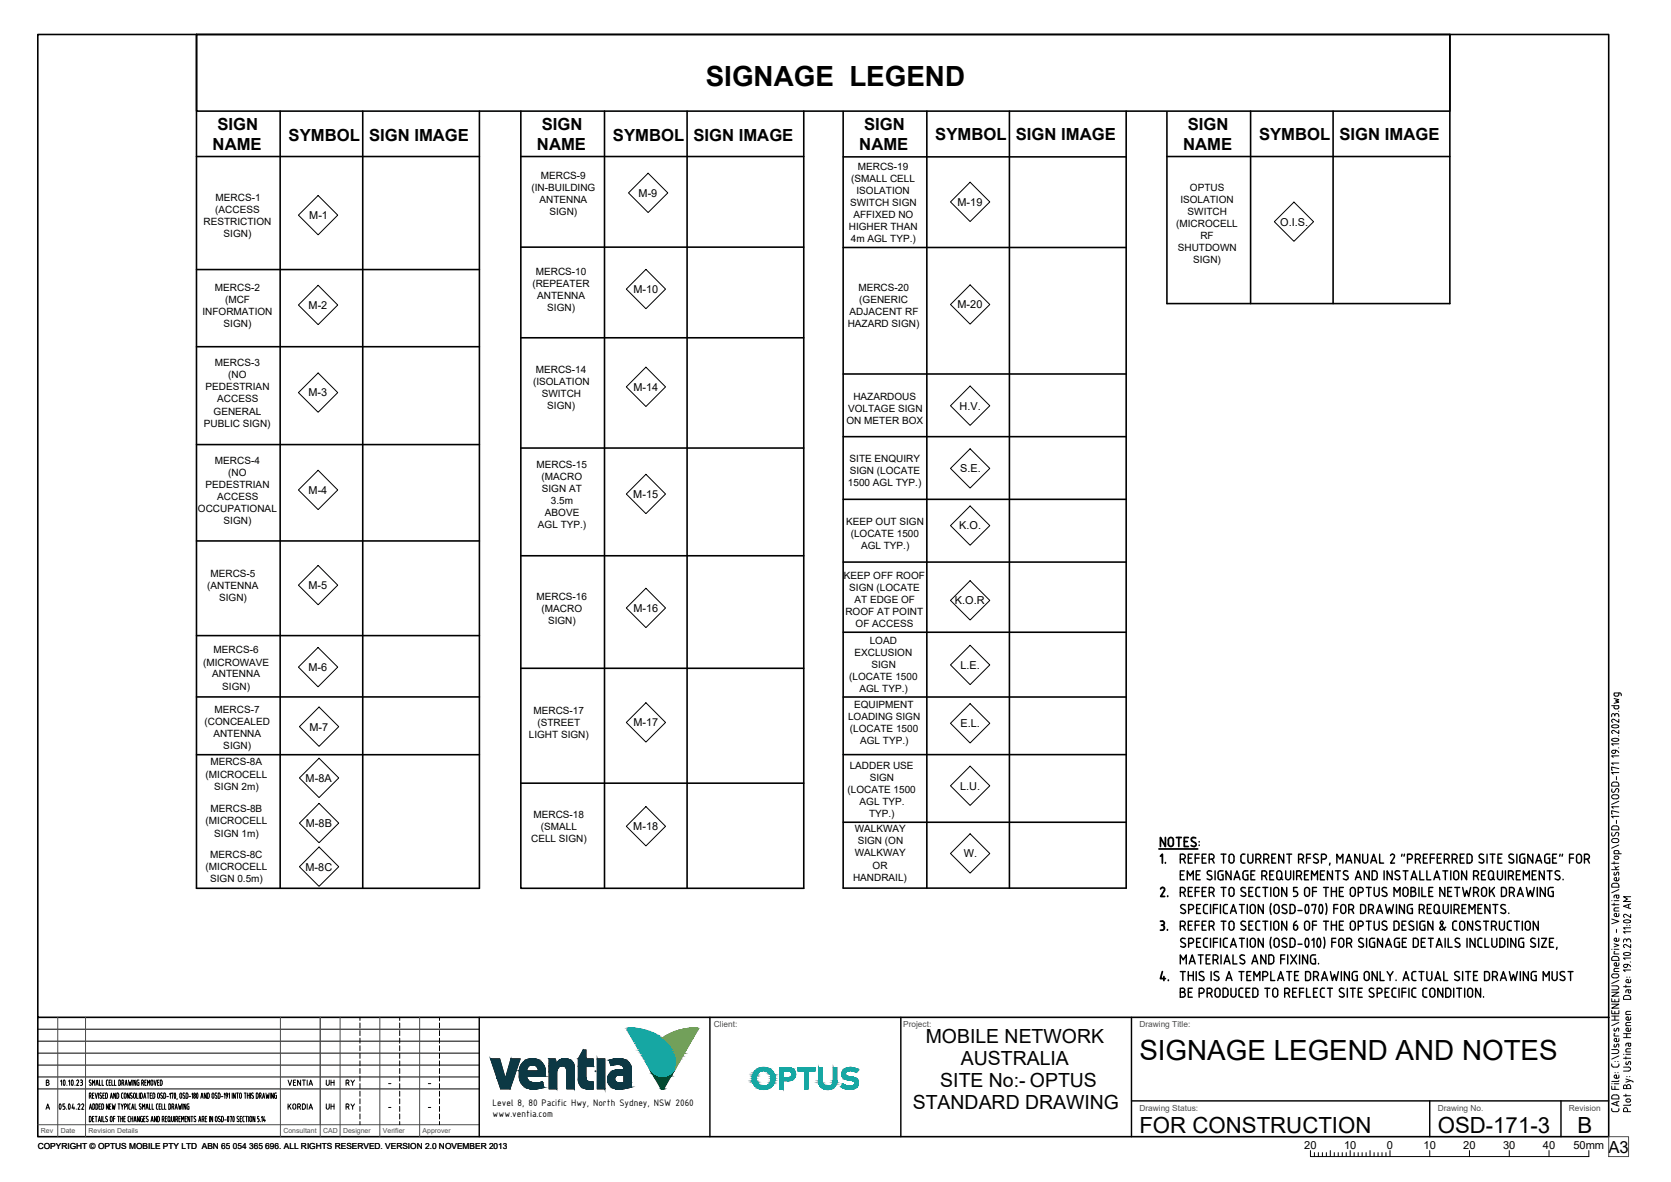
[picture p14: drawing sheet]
<svg xmlns="http://www.w3.org/2000/svg" width="420mm" height="297mm" viewBox="0 0 420 297" stroke-linecap="round" stroke-linejoin="round" font-family="sans-serif">
<defs><g id="words">
<g font-size="7">
<text x="177.5" y="21.5">SIGNAGE LEGEND</text>
<text x="286.5" y="266.3">SIGNAGE LEGEND AND NOTES</text>
</g>
<g font-size="5.6">
<text x="286.5" y="284.7">FOR CONSTRUCTION</text>
<text x="361.5" y="284.7">OSD-171-3</text>
<text x="396.6" y="284.7">B</text>
</g>
<g font-size="4.9">
<text x="232.8" y="262.2">MOBILE NETWORK</text>
<text x="241.6" y="267.7">AUSTRALIA</text>
<text x="236.4" y="273.2">SITE No:- OPTUS</text>
<text x="229.5" y="278.7">STANDARD DRAWING</text>
</g>
<g font-size="4.4">
<text x="81.1" y="274.1">UH</text>
<text x="86.1" y="274.1">RY</text>
<text x="81.1" y="280.1">UH</text>
<text x="86.1" y="280.1">RY</text>
</g>
<g font-size="4.2">
<text x="54.7" y="32.7">SIGN</text>
<text x="72.6" y="35.3">SYMBOL</text>
<text x="92.8" y="35.3">SIGN IMAGE</text>
<text x="136.2" y="32.7">SIGN</text>
<text x="154.1" y="35.3">SYMBOL</text>
<text x="174.3" y="35.3">SIGN IMAGE</text>
<text x="217.3" y="32.7">SIGN</text>
<text x="235.2" y="35.3">SYMBOL</text>
<text x="255.4" y="35.3">SIGN IMAGE</text>
<text x="298.7" y="32.6">SIGN</text>
<text x="316.6" y="35.2">SYMBOL</text>
<text x="336.8" y="35.2">SIGN IMAGE</text>
<text x="53.5" y="37.7">NAME</text>
<text x="135" y="37.7">NAME</text>
<text x="216.1" y="37.7">NAME</text>
<text x="297.5" y="37.6">NAME</text>
<text x="404.4" y="289.6">A3</text>
</g>
<g font-size="2.8">
<text x="327.9" y="288.7">20</text>
<text x="337.9" y="288.7">10</text>
<text x="348.7" y="288.7">0</text>
<text x="357.9" y="288.7">10</text>
<text x="367.9" y="288.7">20</text>
<text x="377.9" y="288.7">30</text>
<text x="387.9" y="288.7">40</text>
<text x="395.6" y="288.7">50mm</text>
</g>
<g font-size="2.7">
<text x="160.6" y="49.5">M-9</text>
<text x="240.8" y="51.7">M-19</text>
<text x="77.8" y="55.1">M-1</text>
<text x="321.9" y="56.7">O.I.S.</text>
<text x="77.6" y="77.6">M-2</text>
<text x="159.3" y="73.6">M-10</text>
<text x="240.8" y="77.5">M-20</text>
<text x="77.6" y="99.6">M-3</text>
<text x="159.3" y="98.2">M-14</text>
<text x="241.3" y="102.9">H.V.</text>
<text x="241.4" y="118.7">S.E.</text>
<text x="77.6" y="124.1">M-4</text>
<text x="159.2" y="125.1">M-15</text>
<text x="241.2" y="133.1">K.O.</text>
<text x="77.6" y="148">M-5</text>
<text x="159.3" y="153.7">M-16</text>
<text x="240.1" y="151.9">K.O.R</text>
<text x="77.6" y="168.6">M-6</text>
<text x="241.5" y="168.1">L.E.</text>
<text x="77.8" y="183.6">M-7</text>
<text x="159.3" y="182.5">M-17</text>
<text x="241.5" y="182.8">E.L.</text>
<text x="76.9" y="196.5">M-8A</text>
<text x="241.4" y="198.4">L.U.</text>
<text x="76.9" y="207.8">M-8B</text>
<text x="159.2" y="208.6">M-18</text>
<text x="242.4" y="215.5">W.</text>
<text x="76.8" y="218.8">M-8C</text>
</g>
<g font-size="2.6">
<text x="96.7" y="273.4">-</text>
<text x="106.9" y="273.4">-</text>
<text x="96.7" y="279.4">-</text>
<text x="106.9" y="279.4">-</text>
<text x="123.9" y="278">Level 8, 80 Pacific Hwy, North Sydney, NSW 2060</text>
<text x="123.9" y="280.8">www.ventia.com</text>
</g>
<g font-size="2.5">
<text x="136" y="45">MERCS-9</text>
<text x="214" y="45.7">(SMALL CELL</text>
<text x="215.7" y="42.6">MERCS-19</text>
<text x="299.2" y="47.9">OPTUS</text>
<text x="54.1" y="53.5">(ACCESS</text>
<text x="54.2" y="50.5">MERCS-1</text>
<text x="133.6" y="48.1">(IN-BUILDING</text>
<text x="135.7" y="51.1">ANTENNA</text>
<text x="213.7" y="51.7">SWITCH SIGN</text>
<text x="215.3" y="48.7">ISOLATION</text>
<text x="296.8" y="51">ISOLATION</text>
<text x="51.2" y="56.6">RESTRICTION</text>
<text x="56.2" y="59.6">SIGN)</text>
<text x="138.2" y="54.1">SIGN)</text>
<text x="213.4" y="57.8">HIGHER THAN</text>
<text x="214.6" y="54.8">AFFIXED NO</text>
<text x="295.7" y="57">(MICROCELL</text>
<text x="298.6" y="54">SWITCH</text>
<text x="213.9" y="60.8">4m AGL TYP.)</text>
<text x="296.2" y="63.1">SHUTDOWN</text>
<text x="301.8" y="60">RF</text>
<text x="134.7" y="69.2">MERCS-10</text>
<text x="300" y="66.1">SIGN)</text>
<text x="54" y="73.1">MERCS-2</text>
<text x="56.6" y="76.1">(MCF</text>
<text x="133.9" y="72.2">(REPEATER</text>
<text x="135.1" y="75.2">ANTENNA</text>
<text x="215.8" y="73.1">MERCS-20</text>
<text x="216" y="76.1">(GENERIC</text>
<text x="50.9" y="79.1">INFORMATION</text>
<text x="56.2" y="82.2">SIGN)</text>
<text x="137.6" y="78.3">SIGN)</text>
<text x="213.1" y="82.2">HAZARD SIGN)</text>
<text x="213.6" y="79.1">ADJACENT RF</text>
<text x="54" y="92.1">MERCS-3</text>
<text x="57.4" y="95.1">(NO</text>
<text x="134.7" y="93.8">MERCS-14</text>
<text x="51.7" y="98.1">PEDESTRIAN</text>
<text x="54.6" y="101.1">ACCESS</text>
<text x="134" y="96.8">(ISOLATION</text>
<text x="136.2" y="99.8">SWITCH</text>
<text x="214.6" y="100.5">HAZARDOUS</text>
<text x="51.3" y="107.2">PUBLIC SIGN)</text>
<text x="53.7" y="104.2">GENERAL</text>
<text x="137.6" y="102.9">SIGN)</text>
<text x="212.8" y="106.6">ON METER BOX</text>
<text x="213.3" y="103.6">VOLTAGE SIGN</text>
<text x="54" y="116.5">MERCS-4</text>
<text x="57.4" y="119.5">(NO</text>
<text x="134.9" y="117.7">MERCS-15</text>
<text x="213.6" y="116.1">SITE ENQUIRY</text>
<text x="213.7" y="119.1">SIGN (LOCATE</text>
<text x="51.7" y="122.6">PEDESTRIAN</text>
<text x="54.6" y="125.6">ACCESS</text>
<text x="136.2" y="120.7">(MACRO</text>
<text x="136.2" y="123.7">SIGN AT</text>
<text x="213.2" y="122.1">1500 AGL TYP.)</text>
<text x="49.8" y="128.6">OCCUPATIONAL</text>
<text x="56.2" y="131.7">SIGN)</text>
<text x="137" y="129.8">ABOVE</text>
<text x="138.5" y="126.7">3.5m</text>
<text x="212.7" y="131.8">KEEP OUT SIGN</text>
<text x="135.3" y="132.8">AGL TYP.)</text>
<text x="213.9" y="134.8">(LOCATE 1500</text>
<text x="216.5" y="137.9">AGL TYP.)</text>
<text x="52.1" y="148">(ANTENNA</text>
<text x="52.9" y="145">MERCS-5</text>
<text x="212.2" y="145.5">KEEP OFF ROOF</text>
<text x="213.5" y="148.5">SIGN (LOCATE</text>
<text x="55.1" y="151">SIGN)</text>
<text x="134.9" y="150.8">MERCS-16</text>
<text x="136.2" y="153.9">(MACRO</text>
<text x="212.6" y="154.6">ROOF AT POINT</text>
<text x="214.8" y="151.5">AT EDGE OF</text>
<text x="137.8" y="156.9">SIGN)</text>
<text x="215.1" y="157.6">OF ACCESS</text>
<text x="218.7" y="161.8">LOAD</text>
<text x="51.1" y="167.2">(MICROWAVE</text>
<text x="53.7" y="164.2">MERCS-6</text>
<text x="214.9" y="164.9">EXCLUSION</text>
<text x="219.1" y="167.9">SIGN</text>
<text x="53.4" y="170.3">ANTENNA</text>
<text x="55.9" y="173.3">SIGN)</text>
<text x="213.5" y="170.9">(LOCATE 1500</text>
<text x="216.1" y="174">AGL TYP.)</text>
<text x="54" y="179.2">MERCS-7</text>
<text x="134.2" y="179.5">MERCS-17</text>
<text x="214.8" y="178">EQUIPMENT</text>
<text x="51.4" y="182.2">(CONCEALED</text>
<text x="53.7" y="185.2">ANTENNA</text>
<text x="133" y="185.6">LIGHT SIGN)</text>
<text x="135.1" y="182.5">(STREET</text>
<text x="213.2" y="181">LOADING SIGN</text>
<text x="213.7" y="184">(LOCATE 1500</text>
<text x="56.2" y="188.2">SIGN)</text>
<text x="216.3" y="187">AGL TYP.)</text>
<text x="51.7" y="195.4">(MICROCELL</text>
<text x="52.9" y="192.4">MERCS-8A</text>
<text x="213.7" y="193.3">LADDER USE</text>
<text x="218.7" y="196.3">SIGN</text>
<text x="53.9" y="198.4">SIGN 2m)</text>
<text x="213.1" y="199.4">(LOCATE 1500</text>
<text x="216.2" y="202.4">AGL TYP.</text>
<text x="51.7" y="207.2">(MICROCELL</text>
<text x="53" y="204.2">MERCS-8B</text>
<text x="134.2" y="205.6">MERCS-18</text>
<text x="136" y="208.6">(SMALL</text>
<text x="214.9" y="209.2">WALKWAY</text>
<text x="218.5" y="205.4">TYP.)</text>
<text x="52.9" y="215.5">MERCS-8C</text>
<text x="53.9" y="210.2">SIGN 1m)</text>
<text x="133.6" y="211.7">CELL SIGN)</text>
<text x="214.9" y="215.2">WALKWAY</text>
<text x="215.7" y="212.2">SIGN (ON</text>
<text x="51.7" y="218.5">(MICROCELL</text>
<text x="52.8" y="221.6">SIGN 0.5m)</text>
<text x="214.5" y="221.3">HANDRAIL)</text>
<text x="219.4" y="218.3">OR</text>
</g>
<g font-size="2.1" fill="#4c4c4c">
<text x="179.5" y="258.2">Client:</text>
<text x="227.1" y="258.2">Project:</text>
<text x="286.5" y="258.2">Drawing Title:</text>
<text x="286.5" y="279.2">Drawing Status:</text>
<text x="361.5" y="279.2">Drawing No.</text>
<text x="394.5" y="279.2">Revision</text>
</g>
<text font-size="2.1" x="9.5" y="288.7">COPYRIGHT © OPTUS MOBILE PTY LTD ABN 65 054 365 696. ALL RIGHTS RESERVED. VERSION 2.0 NOVEMBER 2013</text>
<g font-size="1.7" fill="#4c4c4c">
<text x="10.3" y="284.8">Rev</text>
<text x="15.3" y="284.8">Date</text>
<text x="22.3" y="284.8">Revision Details</text>
<text x="71.3" y="284.8">Consultant</text>
<text x="81.3" y="284.8">CAD</text>
<text x="86.3" y="284.8">Designer</text>
<text x="96.3" y="284.8">Verifier</text>
<text x="106.3" y="284.8">Approver</text>
</g>
</g></defs>
<!-- layer: CDC Logo -->
<g fill="#024930" stroke="#024930" stroke-width=".25">
<path d="M163.4 268.7l.3 .5z"/>
<path d="M169.8 268.7l-.4 .5z"/>
<path d="M169.4 269.2l-.2 .4zM169.4 269.2l-.2 .4h-.1z"/>
<path d="M163.6 269.2l.5 .4zM163.6 269.2l.5 .4h-.2z"/>
<path d="M169.1 269.6v.3l.1-.3zM168.6 269.9l.5-.3v.3z"/>
<path d="M163.9 269.6l.6 .3zM163.9 269.6l.6 .3h-.4z"/>
<path d="M168.6 269.9l.3 .3 .2-.3zM168.1 270.2l.5-.3 .3 .3z"/>
<path d="M164.1 269.9l.9 .3zM164.1 269.9l.9 .3h-.8z"/>
<path d="M168.1 270.2l.7 .2 .1-.2zM167.6 270.4l.5-.2 .7 .2z"/>
<path d="M164.2 270.2l1.3 .2zM164.2 270.2l1.3 .2h-1.2z"/>
<path d="M167.6 270.4l1.1 .1 .1-.1zM167.1 270.5l.5-.1 1.1 .1z"/>
<path d="M164.3 270.4l1.7 .1zM164.3 270.4l1.7 .1z"/>
<path d="M167.1 270.5h1.6zM166.6 270.5h2.1z"/>
<path d="M164.4 270.5h2.2zM164.4 270.5h2.2z"/>
<path d="M164.4 270.5l2.6 3 1.7-3zM164.4 270.5l2.6 3h-.8z"/>
<path d="M166.2 273.5h.8zM166.2 273.5l.7 .1z"/>
<path d="M166.2 273.6h.7zM166.2 273.6l.6 .1z"/>
<path d="M166.3 273.7h.5zM166.3 273.7h.5z"/>
<path d="M166.3 273.7h.5zM166.3 273.7h.4z"/>
<path d="M166.4 273.7h.3zM166.4 273.7l.2 .1z"/>
</g>
<g fill="#009e60" stroke="#009e60" stroke-width=".25">
<path d="M165.9 261.2l.7-.4 .6 .4z"/>
<path d="M165.5 270.4h2.1z"/>
<path d="M165.9 261.2l1.8 .5-.5-.5zM165.4 261.7l.5-.5 1.8 .5z"/>
<path d="M165.4 261.7l2.9 .5-.6-.5zM164.9 262.2l.5-.5 2.9 .5z"/>
<path d="M164.9 262.2l3.8 .5-.4-.5zM164.9 262.2l3.8 .5h-4.3z"/>
<path d="M164.4 262.7l4.7 .6-.4-.6zM164.4 262.7l4.7 .6h-5.1z"/>
<path d="M164 263.3l5.5 .7-.4-.7zM164 263.3l5.5 .7h-5.9z"/>
<path d="M163.6 264l6.2 .7-.3-.7zM163.6 264l6.2 .7h-6.5z"/>
<path d="M163.3 264.7l6.7 .7-.2-.7zM163.3 264.7l6.7 .7h-6.9z"/>
<path d="M163.1 265.4l7.1 .7-.2-.7zM163.1 265.4l7.1 .7h-7.2z"/>
<path d="M163 266.1l7.2 .7v-.7zM163 266.1l7.2 .7h-7.3z"/>
<path d="M162.9 266.8l7.3 .5v-.5zM162.9 266.8l7.3 .5h-7.3z"/>
<path d="M162.9 267.3l7.2 .5 .1-.5zM162.9 267.3l7.2 .5h-7.1z"/>
<path d="M163 267.8l6.9 .5 .2-.5zM163 267.8l6.9 .5h-6.7z"/>
<path d="M163.2 268.3l6.5 .5 .2-.5zM163.2 268.3l6.5 .5h-6.3z"/>
<path d="M163.4 268.8l6 .4 .3-.4zM163.4 268.8l6 .4h-5.7z"/>
<path d="M163.7 269.2l5.3 .4 .4-.4zM163.7 269.2l5.3 .4h-4.9z"/>
<path d="M164.1 269.6l4.5 .3 .4-.3zM164.1 269.6l4.5 .3h-4.1z"/>
<path d="M164.5 269.9l3.6 .3 .5-.3zM164.5 269.9l3.6 .3h-3.1z"/>
<path d="M165 270.2l2.6 .2 .5-.2zM165 270.2l2.6 .2h-2.1z"/>
<path d="M165.5 270.4l1.6 .1zM166 270.5h1.1z"/>
</g>
<g fill="#51b5e0" stroke="#51b5e0" stroke-width=".25">
<path d="M158.1 258.3h.2z"/>
<path d="M162.8 267.8l.4 .5z"/>
<path d="M158.1 258.3h.6zM158 258.3h.7z"/>
<path d="M158 258.3h1.2zM157.9 258.3h1.3z"/>
<path d="M157.9 258.3h1.4zM157.9 258.3h1.4z"/>
<path d="M157.9 258.3l1.8 .1zM157.8 258.4h1.9z"/>
<path d="M157.8 258.4l2.5 .1zM157.8 258.4l2.5 .1z"/>
<path d="M157.8 258.5h2.6zM157.8 258.5h2.6z"/>
<path d="M157.8 258.5h2.9zM157.8 258.5h2.9z"/>
<path d="M157.7 258.5l3.5 .1zM157.7 258.5l3.5 .1z"/>
<path d="M157.7 258.6l3.8 .1zM157.7 258.6l3.8 .1z"/>
<path d="M157.7 258.7h3.9zM157.7 258.7h3.9z"/>
<path d="M157.7 258.7l4.2 .1zM157.7 258.7l4.2 .1z"/>
<path d="M157.7 258.8l4.6 .1zM157.7 258.8l4.6 .1z"/>
<path d="M157.7 258.9h4.8zM157.7 258.9h4.8z"/>
<path d="M157.7 258.9l4.9 .1zM157.7 258.9l4.9 .1z"/>
<path d="M157.7 259l5.9 .3-1-.3zM157.7 259l5.9 .3h-5.7z"/>
<path d="M157.9 259.3l6.5 .3-.8-.3zM157.9 259.3l6.5 .3h-6.3z"/>
<path d="M158.1 259.6l7 .4-.7-.4zM158.1 259.6l7 .4h-6.8z"/>
<path d="M158.3 260l7.6 .4-.8-.4zM158.3 260l7.6 .4h-7.3z"/>
<path d="M158.6 260.4l8 .4-.7-.4zM158.6 260.4l8 .4h-7.8z"/>
<path d="M158.8 260.8l7.1 .4 .7-.4zM158.8 260.8l7.1 .4h-6.9z"/>
<path d="M159 261.2l6.4 .5 .5-.5zM159 261.2l6.4 .5h-6.1z"/>
<path d="M159.3 261.7l5.6 .5 .5-.5zM159.3 261.7l5.6 .5h-5.3z"/>
<path d="M159.6 262.2l4.8 .5 .5-.5zM159.6 262.2l4.8 .5h-4.5z"/>
<path d="M159.9 262.7l4.1 .6 .4-.6zM159.9 262.7l4.1 .6h-3.7z"/>
<path d="M160.3 263.3l3.3 .7 .4-.7zM160.3 263.3l3.3 .7h-3z"/>
<path d="M160.6 264l2.7 .7 .3-.7zM160.6 264l2.7 .7h-2.3z"/>
<path d="M161 264.7l2.1 .7 .2-.7zM161 264.7l2.1 .7h-1.7z"/>
<path d="M161.4 265.4l1.6 .7 .1-.7zM161.4 265.4l1.6 .7h-1.2z"/>
<path d="M161.8 266.1l1.1 .7 .1-.7zM161.8 266.1l1.1 .7h-.6z"/>
<path d="M162.3 266.8l.6 .5v-.5zM162.3 266.8l.6 .5h-.4z"/>
<path d="M162.5 267.3l.5 .5-.1-.5zM162.5 267.3l.5 .5z"/>
<path d="M162.8 267.8l.4 .5zM163.1 268.3l.3 .4z"/>
</g>
<g fill="#5bbf21" stroke="#5bbf21" stroke-width=".25">
<path d="M174.8 258.3h.3z"/>
<path d="M170.1 267.8h.2l-.3 .5z"/>
<path d="M174.8 258.3h.4zM174.4 258.3h.8z"/>
<path d="M174.4 258.3h.8zM173.9 258.3h1.3z"/>
<path d="M173.9 258.3h1.3zM173.8 258.3h1.4z"/>
<path d="M173.8 258.3l1.5 .1zM173.4 258.4h1.9z"/>
<path d="M173.4 258.4l2 .1zM172.8 258.5h2.6z"/>
<path d="M172.8 258.5h2.6zM172.8 258.5h2.6z"/>
<path d="M172.8 258.5h2.6zM172.4 258.5h3z"/>
<path d="M172.4 258.5l3 .1zM171.9 258.6h3.5z"/>
<path d="M171.9 258.6l3.5 .1zM171.7 258.7h3.7z"/>
<path d="M171.7 258.7h3.7zM171.5 258.7h3.9z"/>
<path d="M171.5 258.7l3.9 .1zM171.2 258.8h4.2z"/>
<path d="M171.2 258.8h4.2zM170.9 258.9h4.5z"/>
<path d="M170.9 258.9h4.5zM170.6 258.9h4.8z"/>
<path d="M170.6 258.9l4.8 .1zM170.6 258.9l4.8 .1z"/>
<path d="M170.6 259l4.6 .3 .2-.3zM169.5 259.3l1.1-.3 4.6 .3z"/>
<path d="M169.5 259.3l5.5 .3 .2-.3zM168.8 259.6l.7-.3 5.5 .3z"/>
<path d="M168.8 259.6l6 .4 .2-.4zM168 260l.8-.4 6 .4z"/>
<path d="M168 260l6.6 .4 .2-.4zM167.3 260.4l.7-.4 6.6 .4z"/>
<path d="M167.3 260.4l7 .4 .3-.4zM166.6 260.8l.7-.4 7 .4z"/>
<path d="M166.6 260.8l7.5 .4 .2-.4zM166.6 260.8l7.5 .4h-6.9z"/>
<path d="M167.2 261.2l6.6 .5 .3-.5zM167.2 261.2l6.6 .5h-6.1z"/>
<path d="M167.7 261.7l5.8 .5 .3-.5zM167.7 261.7l5.8 .5h-5.2z"/>
<path d="M168.3 262.2l4.9 .5 .3-.5zM168.3 262.2l4.9 .5h-4.5z"/>
<path d="M168.7 262.7l4.1 .6 .4-.6zM168.7 262.7l4.1 .6h-3.7z"/>
<path d="M169.1 263.3l3.4 .7 .3-.7zM169.1 263.3l3.4 .7h-3z"/>
<path d="M169.5 264l2.6 .7 .4-.7zM169.5 264l2.6 .7h-2.3z"/>
<path d="M169.8 264.7l1.9 .7 .4-.7zM169.8 264.7l1.9 .7h-1.7z"/>
<path d="M170 265.4l1.3 .7 .4-.7zM170 265.4l1.3 .7h-1.1z"/>
<path d="M170.2 266.1l.7 .7 .4-.7zM170.2 266.1l.7 .7h-.7z"/>
<path d="M170.2 266.8l.4 .5 .3-.5zM170.2 266.8l.4 .5h-.4z"/>
<path d="M170.2 267.3l.1 .5 .3-.5zM170.2 267.3l.1 .5h-.2z"/>
<path d="M170.1 267.8l-.1 .5zM170 268.3l-.2 .4z"/>
</g>
<g fill="#0c3844" stroke="#0c3844" stroke-width=".25">
<path d="M155 266.1h.8z"/>
<path d="M153.6 267.7h.5l-.5 .1z"/>
<path d="M155.2 268.9h.8z"/>
<path d="M154.7 273.6h1.9z"/>
<path d="M133.6 266h.5z"/>
<path d="M131.1 267.6h5.6z"/>
<path d="M136.2 271.9h.2z"/>
<path d="M133.2 273.6h1.8z"/>
<path d="M128.5 266.1l.6 5 1.7-5zM128.5 266.1l.6 5h-2z"/>
<path d="M123.4 266.1l3.7 5-1.5-5zM123.4 266.1l3.7 5h-2.1z"/>
<path d="M125 271.1l3.2 2.5 .9-2.5zM125 271.1l3.2 2.5h-2.3z"/>
<path d="M146.6 263.8l.7 2.3v-2.3zM146.6 263.8l.7 2.3h-1.9z"/>
<path d="M145.4 266.1h1.9zM145.4 266.1h1.9z"/>
<path d="M145.4 266.1l3.8 1.9v-1.9zM145.4 266.1l3.8 1.9h-3.8z"/>
<path d="M145.4 268l1.9 2.9v-2.9zM145.4 268l1.9 2.9h-1.9z"/>
<path d="M145.4 270.9l1.9 .2v-.2zM145.4 270.9l1.9 .2h-1.9z"/>
<path d="M145.4 271.1l2 .1-.1-.1zM145.4 271.1l2 .1h-2z"/>
<path d="M145.4 271.2l2 .2zM145.4 271.2l2 .2h-2z"/>
<path d="M145.4 271.4h2.1zM145.4 271.4h2.1z"/>
<path d="M145.4 271.4l2.2 .1zM145.4 271.4l2.2 .1z"/>
<path d="M145.4 271.5l2.3 .1zM145.4 271.5l2.3 .1z"/>
<path d="M145.4 271.6l2.4 .1zM145.4 271.6l2.4 .1z"/>
<path d="M145.5 271.7l2.4 .1zM145.5 271.7l2.4 .1z"/>
<path d="M145.5 271.8h2.5zM145.5 271.8h2.5z"/>
<path d="M145.5 271.8h2.6zM145.5 271.8h2.6z"/>
<path d="M145.5 271.8h2.7zM145.5 271.8h2.7z"/>
<path d="M145.5 271.8l3.7 .4v-.4zM145.5 271.8l3.7 .4h-3.6z"/>
<path d="M145.6 272.2l3.6 .3v-.3zM145.6 272.2l3.6 .3h-3.5z"/>
<path d="M145.7 272.5l3.5 .3v-.3zM145.7 272.5l3.5 .3h-3.3z"/>
<path d="M145.9 272.8l3.3 .3v-.3zM145.9 272.8l3.3 .3h-3z"/>
<path d="M146.2 273.1l3 .3v-.3zM146.2 273.1l3 .3h-2.6z"/>
<path d="M146.6 273.4l2.6 .1v-.1zM146.6 273.4l2.6 .1h-2.3z"/>
<path d="M146.9 273.5l2.3 .1zM146.9 273.5l2.3 .1z"/>
<path d="M147.3 273.6h1.9zM147.3 273.6h1.9z"/>
<path d="M150.2 266.1l1.9 7.5v-7.5zM150.2 266.1l1.9 7.5h-1.9z"/>
<path d="M155 266.1h1.2zM154.7 266.1h1.5z"/>
<path d="M154.7 266.1h1.8zM154.4 266.1h2.1z"/>
<path d="M154.4 266.1l2.3 .1zM154.3 266.2h2.4z"/>
<path d="M154.3 266.2l2.8 .1zM153.8 266.3h3.3z"/>
<path d="M153.8 266.3h3.4zM153.7 266.3h3.5z"/>
<path d="M153.7 266.3l3.8 .2-.3-.2zM153.2 266.5l.5-.2 3.8 .2z"/>
<path d="M153.2 266.5h4.4zM153.2 266.5h4.4z"/>
<path d="M153.2 266.5l4.7 .3-.3-.3zM153.2 266.5l4.7 .3h-4.6z"/>
<path d="M153.3 266.8l5 .4-.4-.4zM153.3 266.8l5 .4h-4.9z"/>
<path d="M153.4 267.2l5.1 .3-.2-.3zM153.4 267.2l5.1 .3h-5z"/>
<path d="M153.5 267.5h1.9zM153.5 267.5h1.3z"/>
<path d="M155.4 267.5l3.1 .1zM155.4 267.5l3.1 .1z"/>
<path d="M156.1 267.6h2.4zM156.1 267.6h2.4z"/>
<path d="M153.5 267.5h1.3zM153.5 267.5l.7 .1z"/>
<path d="M156.1 267.6l2.4 .1zM156.1 267.6l2.4 .1z"/>
<path d="M153.5 267.6h.7zM153.5 267.6l.6 .1z"/>
<path d="M156.3 267.7l2.3 .1zM156.3 267.7l2.3 .1z"/>
<path d="M156.4 267.8l2.2 .1v-.1zM156.4 267.8l2.2 .1h-2z"/>
<path d="M156.6 267.9l2.1 .1zM156.6 267.9l2.1 .1z"/>
<path d="M156.7 268l2 .1zM156.7 268l2 .1z"/>
<path d="M156.7 268.1l2 .2v-.2zM156.7 268.1l2 .2h-1.9z"/>
<path d="M156.8 268.3l2 .2-.1-.2zM156.8 268.3l2 .2h-2zM156.8 268.5h2zM156.8 268.5h2z"/>
<path d="M156.8 268.5l2 .2v-.2zM156.8 268.5l2 .2h-1.9z"/>
<path d="M155.2 268.9h1.3zM154.7 268.9h1.8z"/>
<path d="M156.9 268.7l1.9 .3v-.3zM156.9 268.7l1.9 .3h-1.9z"/>
<path d="M154.7 268.9l2.2 .1zM154.6 269h2.3z"/>
<path d="M154.6 269h4.2zM154.3 269h4.5z"/>
<path d="M154.3 269l4.5 .2v-.2zM153.9 269.2l.4-.2 4.5 .2z"/>
<path d="M153.9 269.2l4.9 .3v-.3zM153.6 269.5l.3-.3 4.9 .3z"/>
<path d="M153.6 269.5l5.2 .3v-.3zM153.6 269.5l5.2 .3h-5.5z"/>
<path d="M153.3 269.8l5.5 .3v-.3zM153.3 269.8l5.5 .3h-5.7z"/>
<path d="M153.1 270.1h3zM153.1 270.1h2.6z"/>
<path d="M156.1 270.1l2.7 .1zM156.1 270.1l2.7 .1z"/>
<path d="M153.1 270.1h2.6zM153.1 270.1l2.3 .1z"/>
<path d="M153 270.2h2.4zM153 270.2h2.3z"/>
<path d="M156.5 270.2h2.3zM156.5 270.2h2.3z"/>
<path d="M153 270.2h2.3zM153 270.2l2.1 .1z"/>
<path d="M153 270.3h2.1zM153 270.3l2 .1z"/>
<path d="M153 270.4h2zM153 270.4l1.8 .1z"/>
<path d="M152.9 270.5l1.8 .1 .1-.1zM152.9 270.5l1.8 .1h-1.8z"/>
<path d="M152.9 270.6h1.8zM152.9 270.6h1.8z"/>
<path d="M152.9 270.6l1.7 .2 .1-.2zM152.9 270.6l1.7 .2h-1.8z"/>
<path d="M152.8 270.8l1.8 .1v-.1zM152.8 270.8l1.8 .1h-1.8z"/>
<path d="M152.8 270.9h1.8zM152.8 270.9l1.8 .1z"/>
<path d="M152.8 271l1.8 .1zM152.8 271l1.8 .1z"/>
<path d="M152.8 271.1l1.8 .2v-.2zM152.8 271.1l1.8 .2h-1.8z"/>
<path d="M152.8 271.3l1.8 .2v-.2zM152.8 271.3l1.8 .2h-1.8zM152.8 271.5h1.8zM152.8 271.5h1.8z"/>
<path d="M152.8 271.5l1.9 .1-.1-.1zM152.8 271.5l1.9 .1h-1.9z"/>
<path d="M152.8 271.6l2 .2zM152.8 271.6l2 .2z"/>
<path d="M152.8 271.8l2.2 .1zM152.8 271.8l2.2 .1z"/>
<path d="M152.9 271.9h2.1zM152.9 271.9h2.1z"/>
<path d="M152.9 271.9l2.2 .1zM152.9 271.9l2.2 .1z"/>
<path d="M156.9 270.2l1.9 1.8v-1.8zM156.9 270.2l1.9 1.8h-1.9z"/>
<path d="M152.9 272h2.4zM152.9 272h2.4z"/>
<path d="M156.9 272l1.9 .1zM156.5 272.1h2.3z"/>
<path d="M156.5 272.1h2.3zM156.3 272.1h2.5z"/>
<path d="M152.9 272l2.8 .1zM152.9 272l2.8 .1z"/>
<path d="M156.3 272.1h2.5zM156.1 272.1h2.7z"/>
<path d="M153 272.1h3.1zM153 272.1h3.1z"/>
<path d="M153 272.1l5.8 .2v-.2zM153 272.1l5.8 .2h-5.8z"/>
<path d="M153 272.3l5.8 .4v-.4zM153 272.3l5.8 .4h-5.6z"/>
<path d="M153.2 272.7l5.6 .3v-.3zM153.2 272.7l5.6 .3h-5.2z"/>
<path d="M153.6 273l5.2 .2v-.2zM153.6 273l5.2 .2h-5z"/>
<path d="M153.8 273.2h5zM153.8 273.2l4.5 .1z"/>
<path d="M153.9 273.3l4 .1 .4-.1zM153.9 273.3l4 .1z"/>
<path d="M154.2 273.4h3.7zM154.2 273.4l3.3 .1z"/>
<path d="M154.3 273.5h3.2zM154.3 273.5l2.7 .1z"/>
<path d="M154.6 273.6h2.4zM154.6 273.6h2z"/>
<path d="M154.7 273.6h1.4zM155.2 273.6h.9z"/>
<path d="M141.5 266.1l1.3 .1zM141.2 266.2h1.6z"/>
<path d="M141.2 266.2h1.7zM141.2 266.2h1.7z"/>
<path d="M141.2 266.2h1.9zM141 266.2h2.1z"/>
<path d="M141 266.2l2.2 .1zM140.9 266.3h2.3z"/>
<path d="M140.9 266.3h2.4zM140.8 266.3h2.5z"/>
<path d="M140.8 266.3l2.7 .2zM140.6 266.5l.2-.2 2.7 .2z"/>
<path d="M140.6 266.5h2.9zM140.6 266.5h2.9z"/>
<path d="M140.6 266.5l3.1 .1-.2-.1zM140.4 266.6l.2-.1 3.1 .1z"/>
<path d="M140.4 266.6l3.4 .1zM140.4 266.6l3.4 .1z"/>
<path d="M140.4 266.7l3.5 .1zM140.4 266.7l3.5 .1z"/>
<path d="M140.3 266.8l3.7 .2-.1-.2zM140.3 266.8l3.7 .2h-3.9z"/>
<path d="M140.1 267h3.9zM140.1 267h3.9z"/>
<path d="M140.1 267l4 .2-.1-.2zM140.1 267l4 .2h-4.1z"/>
<path d="M138.1 266.1l1.8 1.1-.3-1.1zM138.1 266.1l1.8 1.1h-1.8z"/>
<path d="M138.1 267.2l6.1 .1-.1-.1zM138.1 267.2l6.1 .1h-6.1z"/>
<path d="M138.1 267.3l6.3 .3-.2-.3zM138.1 267.3l6.3 .3h-6.3z"/>
<path d="M138.1 267.6l6.3 .2v-.2zM138.1 267.6l6.3 .2h-6.3z"/>
<path d="M141.3 267.8h3.1zM141.3 267.8h3.1z"/>
<path d="M138.1 267.8h3.2zM138.1 267.8h3.2z"/>
<path d="M138.1 267.8h3.2zM138.1 267.8l3 .1z"/>
<path d="M141.5 267.8l2.9 .1zM141.5 267.8l2.9 .1z"/>
<path d="M138.1 267.9h3zM138.1 267.9h2.8z"/>
<path d="M141.8 267.9l2.6 .1zM141.8 267.9l2.6 .1zM142 268h2.4zM142 268h2.4z"/>
<path d="M138.1 267.9h2.8zM138.1 267.9l2.6 .1z"/>
<path d="M142 268l2.4 .1v-.1zM142 268l2.4 .1h-2.3z"/>
<path d="M138.1 268l2.4 .2 .2-.2zM138.1 268l2.4 .2h-2.4z"/>
<path d="M142.1 268.1l2.3 .2v-.2zM142.1 268.1l2.3 .2h-2.1z"/>
<path d="M138.1 268.2l2.3 .2 .1-.2zM138.1 268.2l2.3 .2h-2.3z"/>
<path d="M142.3 268.3l2.1 .1v-.1zM142.3 268.3l2.1 .1z"/>
<path d="M138.1 268.4l2.2 .1 .1-.1zM138.1 268.4l2.2 .1h-2.2z"/>
<path d="M142.3 268.4l2.1 .2v-.2zM142.3 268.4l2.1 .2h-2z"/>
<path d="M138.1 268.5l2 .3 .2-.3zM138.1 268.5l2 .3h-2z"/>
<path d="M142.4 268.6l2 .3v-.3zM142.4 268.6l2 .3h-1.9z"/>
<path d="M142.5 268.9l1.9 .1v-.1zM142.5 268.9l1.9 .1h-1.9z"/>
<path d="M138.1 268.8l2 .3v-.3zM138.1 268.8l2 .3h-2z"/>
<path d="M142.5 269l1.9 .2v-.2zM142.5 269l1.9 .2h-1.9z"/>
<path d="M138.1 269.1l1.9 .3 .1-.3zM138.1 269.1l1.9 .3h-1.9z"/>
<path d="M142.5 269.2l1.9 4.4v-4.4zM142.5 269.2l1.9 4.4h-1.9z"/>
<path d="M138.1 269.4l1.9 4.2v-4.2zM138.1 269.4l1.9 4.2h-1.9z"/>
<path d="M133.6 266l1 .1zM133.1 266.1h1.5z"/>
<path d="M133.1 266.1h1.5zM133.1 266.1h1.5z"/>
<path d="M133.1 266.1l2 .1zM132.6 266.2l.5-.1 2 .1z"/>
<path d="M132.6 266.2l2.5 .1zM132.6 266.3h2.5z"/>
<path d="M132.6 266.3l3 .2-.5-.2zM132.2 266.5l.4-.2 3 .2z"/>
<path d="M132.2 266.5h3.4zM132.1 266.5h3.5z"/>
<path d="M132.1 266.5l3.9 .3-.4-.3zM131.7 266.8l.4-.3 3.9 .3z"/>
<path d="M131.7 266.8h4.3zM131.7 266.8h4.3z"/>
<path d="M131.7 266.8l4.7 .4-.4-.4zM131.7 266.8l4.7 .4h-5z"/>
<path d="M131.4 267.2h5zM131.3 267.2h5.1z"/>
<path d="M131.3 267.2l5.4 .4-.3-.4zM131.3 267.2l5.4 .4h-5.6zM131 267.6h5.7z"/>
<path d="M131 267.6h2.8zM131 267.6h2.6z"/>
<path d="M134 267.6h2.7zM134 267.6h2.7z"/>
<path d="M131 267.6h2.6zM131 267.6h2.5z"/>
<path d="M134.3 267.6l2.5 .1zM134.3 267.6l2.5 .1z"/>
<path d="M131 267.6h2.5zM131 267.6l2.2 .1z"/>
<path d="M134.6 267.7l2.2 .2v-.2zM134.6 267.7l2.2 .2h-2z"/>
<path d="M131 267.7l2 .2 .2-.2zM131 267.7l2 .2h-2.1z"/>
<path d="M134.8 267.9l2.1 .1-.1-.1zM134.8 267.9l2.1 .1h-1.9z"/>
<path d="M135 268l1.9 .1zM135 268l1.9 .1z"/>
<path d="M130.9 267.9l1.9 .2 .2-.2zM130.9 267.9l1.9 .2h-2zM130.8 268.1h2zM130.8 268.1h2z"/>
<path d="M135 268.1l2 .2-.1-.2zM135 268.1l2 .2h-1.8z"/>
<path d="M130.8 268.1l1.8 .2 .2-.2zM130.8 268.1l1.8 .2h-1.9z"/>
<path d="M135.2 268.3l1.9 .2-.1-.2zM135.2 268.3l1.9 .2h-1.8z"/>
<path d="M135.3 268.5h1.8zM135.3 268.5h1.8z"/>
<path d="M130.7 268.3l1.8 .2 .1-.2zM130.7 268.3l1.8 .2h-1.9z"/>
<path d="M130.6 268.5l1.9 .1zM130.6 268.5l1.9 .1z"/>
<path d="M135.3 268.5l1.8 .3v-.3zM135.3 268.5l1.8 .3h-1.7z"/>
<path d="M130.6 268.6l1.8 .2 .1-.2zM130.6 268.6l1.8 .2h-1.8z"/>
<path d="M135.4 268.8l1.7 .2v-.2zM135.4 268.8l1.7 .2h-1.7z"/>
<path d="M135.4 269l1.7 .1zM135.4 269l1.7 .1z"/>
<path d="M130.6 268.8l1.8 .3v-.3zM130.6 268.8l1.8 .3h-1.8z"/>
<path d="M130.6 269.1l6.5 1.4v-1.4zM130.6 269.1l6.5 1.4h-6.5z"/>
<path d="M130.6 270.5l1.9 .3-.1-.3zM130.6 270.5l1.9 .3h-1.9z"/>
<path d="M130.6 270.8l1.9 .1v-.1zM130.6 270.8l1.9 .1h-1.9z"/>
<path d="M130.6 270.9l2 .2-.1-.2zM130.6 270.9l2 .2h-2z"/>
<path d="M130.6 271.1l2.1 .3-.1-.3zM130.6 271.1l2.1 .3h-2z"/>
<path d="M130.7 271.4h2.1zM130.7 271.4h2.1z"/>
<path d="M130.7 271.4l2.2 .2-.1-.2zM130.7 271.4l2.2 .2h-2.1z"/>
<path d="M130.8 271.6l2.4 .2-.3-.2zM130.8 271.6l2.4 .2h-2.3z"/>
<path d="M130.9 271.8l2.5 .1zM130.9 271.8l2.5 .1z"/>
<path d="M130.9 271.9l2.8 .1zM130.9 271.9l2.8 .1z"/>
<path d="M136.2 271.9l.2 .1zM135.9 272l.3-.1 .2 .1z"/>
<path d="M131 272l3.3 .1zM131 272l3.3 .1z"/>
<path d="M135.9 272l.6 .1zM135.3 272.1h1.2z"/>
<path d="M131 272.1h3.4zM131 272.1h3.4z"/>
<path d="M135.3 272.1h1.2zM134.8 272.1h1.7z"/>
<path d="M131 272.1h3.8zM131 272.1h3.8z"/>
<path d="M131 272.1l5.5 .2v-.2zM131 272.1l5.5 .2h-5.3z"/>
<path d="M131.2 272.3l5.4 .4-.1-.4zM131.2 272.3l5.4 .4h-5.1z"/>
<path d="M131.5 272.7l5.2 .3-.1-.3zM131.5 272.7l5.2 .3h-4.8z"/>
<path d="M131.9 273l4.9 .3-.1-.3zM131.9 273l4.9 .3h-4.5z"/>
<path d="M132.3 273.3h4.5zM132.3 273.3h4.4z"/>
<path d="M132.3 273.3l3.8 .2 .6-.2zM132.3 273.3l3.8 .2h-3.4z"/>
<path d="M132.7 273.5h3.4zM132.7 273.5h3.2z"/>
<path d="M132.8 273.5h3.1zM132.8 273.5l2.6 .1z"/>
<path d="M133.1 273.6h2.3zM133.1 273.6h1.9z"/>
<path d="M133.2 273.6h1.5zM133.8 273.6h.9z"/>
<circle cx="149.7" cy="269.2" r=".11"/>
</g>
<g fill="none" stroke="#0c3844" stroke-width=".25">
<path d="M123.4 266.1h2.2l1.5 5 1.4-5h2.3l-2.6 7.5h-2.3zM132.4 270.4l.1 .5a2.8 2.8 0 0 0 3.9 .9l.4 1.5-1.8 .3h-1.8M135.4 269.1a1.47 1.47 0 0 0-1.5-1.5 1.47 1.47 0 0 0-1.5 1.5h3M137.1 269a3.3 3.3 0 0 0-3.3-3 3.3 3.3 0 0 0-3.2 3.1 3.7 3.7 0 0 0 2 4.3l.6 .2M137.1 269v1.5h-4.7M138.1 266.1h1.6l.2 1.1 .7-.7a2.33 2.33 0 0 1 2.2-.4 2.08 2.08 0 0 1 1.6 2.1v5.4h-1.9v-4.1a1.23 1.23 0 0 0-.6-1.6 1.23 1.23 0 0 0-1.6 .6l-.3 .8v4.3h-1.9zM145.4 271.4a2.25 2.25 0 0 0 2.3 2.2h1.5v-1.8h-1a.86 .86 0 0 1-.9-.9v-2.9h1.9v-1.9h-1.9v-2.3h-.7l-1.2 2.3v5.3M150.2 266.1h1.9v7.5h-1.9zM153.6 267.8l-.4-1.3a4.8 4.8 0 0 1 4.9 .5l.7 1.5v4.7l-1.8 .4h-1.8M155.3 270.2h1.5l.1 1.8h-1.6M155.3 270.2a.94 .94 0 0 0-.8 .9 .94 .94 0 0 0 .8 .9M156.1 267.6l.7 .7v.6a3.8 3.8 0 0 0-3.7 1.1 2.38 2.38 0 0 0 2.1 3.6"/>
<path d="M156.1 267.5h-1l-1.5 .3"/>
</g>
<!-- layer: Logo OPTUS -->
<g fill="#00a4ae" stroke="#00a4ae" stroke-width=".25">
<path d="M213.6 268.3h.5z"/>
<path d="M213.3 268.3h1.1z"/>
<path d="M192.7 269.2h1.5z"/>
<path d="M213 271.3h2.6z"/>
<path d="M214.9 271.9h.9z"/>
<path d="M213.5 273.8h.2z"/>
<path d="M213.6 268.3h.5zM213.6 268.3h.5z"/>
<path d="M191.8 268.3h.9zM191.4 268.3h1.3z"/>
<path d="M213.6 268.3h.8zM213.3 268.3h1.1zM213.3 268.3h1.1z"/>
<path d="M213.3 268.3h1.4zM213 268.3h1.7z"/>
<path d="M213 268.3l1.7 .1zM213 268.4h1.7z"/>
<path d="M196 268.3l2.7 .1zM196 268.3l2.7 .1z"/>
<path d="M191.4 268.3l1.7 .1zM190.9 268.4l.5-.1 1.7 .1z"/>
<path d="M213 268.4h2zM212.8 268.4h2.2z"/>
<path d="M212.8 268.4h2.2zM212.7 268.4h2.3z"/>
<path d="M196 268.4h3zM196 268.4h3z"/>
<path d="M212.7 268.4l2.6 .1zM212.5 268.5h2.8z"/>
<path d="M212.5 268.5h2.8zM212.5 268.5h2.8z"/>
<path d="M196 268.4l3.3 .2-.3-.2zM196 268.4l3.3 .2h-3.3z"/>
<path d="M190.9 268.4l2.6 .2-.4-.2zM190.5 268.6l.4-.2 2.6 .2z"/>
<path d="M212.5 268.5l3 .1zM212.4 268.6h3.1z"/>
<path d="M212.4 268.6l3.1 .1zM212.4 268.6l3.1 .1z"/>
<path d="M212.4 268.7h3.2zM212.2 268.7h3.4z"/>
<path d="M196 268.6l3.5 .2-.2-.2zM196 268.6l3.5 .2h-3.5z"/>
<path d="M212.2 268.7l3.5 .1zM212.2 268.8h3.5z"/>
<path d="M212.2 268.8h3.6zM212.2 268.8h3.6z"/>
<path d="M190.5 268.6l3.4 .3-.4-.3zM190.1 268.9l.4-.3 3.4 .3z"/>
<path d="M212.1 268.8l3.6 .2 .1-.2zM212.1 268.8l3.6 .2h-3.7z"/>
<path d="M196 268.8l3.7 .2-.2-.2zM196 268.8l3.7 .2h-3.7z"/>
<path d="M212 269h3.7zM212 269l3.6 .1h-3.7z"/>
<path d="M213.8 269.1h1.8zM213.8 269.1h1.8z"/>
<path d="M211.9 269.1h1.8zM211.9 269.1h1.9z"/>
<path d="M213.9 269.1h1.7zM213.9 269.1h1.7z"/>
<path d="M190.1 268.9l4 .2-.2-.2zM190.1 268.9l4 .2h-4.2z"/>
<path d="M211.9 269.1h1.8zM211.9 269.1h1.7z"/>
<path d="M214 269.1h1.6zM214 269.1h1.6z"/>
<path d="M211.9 269.1h1.7zM211.9 269.1h1.5z"/>
<path d="M192.1 269.1h2zM192.1 269.1h2z"/>
<path d="M211.9 269.1h1.5zM211.9 269.1h1.5z"/>
<path d="M214.1 269.1h1.5zM214.1 269.1h1.5z"/>
<path d="M189.9 269.1h2zM189.9 269.1h1.7z"/>
<path d="M211.9 269.1h1.5zM211.9 269.1h1.4z"/>
<path d="M214.3 269.1h1.3zM214.3 269.1h1.3z"/>
<path d="M200.6 268.3l4.4 .8v-.8zM200.6 268.3l4.4 .8h-4.4z"/>
<path d="M196 269l3.8 .1-.1-.1zM196 269l3.8 .1h-3.8z"/>
<path d="M198.3 269.1l1.5 .1zM198.3 269.1l1.5 .1z"/>
<path d="M211.9 269.1h1.4zM211.9 269.1l1.2 .1z"/>
<path d="M214.4 269.1h1.2zM214.4 269.1l1.2 .1z"/>
<path d="M192.4 269.1l1.8 .1zM192.4 269.1l1.8 .1zM192.7 269.2h1.5z"/>
<path d="M189.9 269.1h1.7zM189.8 269.2h1.5z"/>
<path d="M198.5 269.2h1.4zM198.5 269.2h1.4z"/>
<path d="M214.6 269.2h1zM214.6 269.2h.9z"/>
<path d="M189.8 269.2h1.5zM189.8 269.2h1.4z"/>
<path d="M198.6 269.2h1.3zM198.6 269.2h1.3z"/>
<path d="M211.9 269.2h1.2zM211.9 269.2h1.1z"/>
<path d="M214.7 269.2h.8zM214.7 269.2h.8z"/>
<path d="M198.7 269.2l1.2 .1zM198.7 269.2l1.2 .1z"/>
<path d="M211.8 269.2h1.2zM211.8 269.2l1.1 .1z"/>
<path d="M214.8 269.2h.7zM214.8 269.2l.7 .1z"/>
<path d="M211.8 269.3h1.1zM211.8 269.3h1.1z"/>
<path d="M192.7 269.2l1.6 .1-.1-.1zM192.7 269.2l1.6 .1z"/>
<path d="M198.8 269.3l1.1 .1zM198.8 269.3l1.1 .1z"/>
<path d="M214.9 269.3h.6zM214.9 269.3l.5 .1z"/>
<path d="M189.8 269.2l1.1 .2 .3-.2zM189.8 269.2l1.1 .2h-1.2z"/>
<path d="M211.8 269.3h1.1zM211.8 269.3l1 .1z"/>
<path d="M215.1 269.4h.3zM215.1 269.4h.3z"/>
<path d="M198.9 269.4l1.1 .1zM198.9 269.4l1.1 .1z"/>
<path d="M211.8 269.4h1zM211.8 269.4l.9 .1zM211.7 269.5h1zM211.7 269.5h1z"/>
<path d="M193 269.3l1.5 .2-.2-.2zM193 269.3l1.5 .2h-1.2z"/>
<path d="M215.2 269.4h.2zM215.2 269.4l.1 .1z"/>
<path d="M199 269.5h1zM199 269.5h1z"/>
<path d="M193.3 269.5l1.2 .1zM193.3 269.5l1.2 .1z"/>
<path d="M189.7 269.4l1 .2 .2-.2zM189.7 269.4l1 .2h-1.2z"/>
<path d="M211.7 269.5h1zM211.7 269.5l.9 .1z"/>
<path d="M199 269.5l1 .1zM199 269.5l1 .1z"/>
<path d="M189.5 269.6h1.2zM189.5 269.6h1.1z"/>
<path d="M211.7 269.6h.9zM211.7 269.6l.9 .1z"/>
<path d="M211.7 269.7h.9zM211.7 269.7h.9z"/>
<path d="M199.1 269.6l.9 .1zM199.1 269.6l.9 .1z"/>
<path d="M193.3 269.6l1.3 .1-.1-.1zM193.3 269.6l1.3 .1h-1.1z"/>
<path d="M199.1 269.7l.9 .1zM199.1 269.7l.9 .1z"/>
<path d="M211.7 269.7l.9 .1zM211.7 269.7l.9 .1z"/>
<path d="M211.7 269.8l.9 .1zM211.7 269.8l.9 .1z"/>
<path d="M199.1 269.8l.9 .1zM199.1 269.8l.9 .1z"/>
<path d="M189.5 269.6l.9 .3 .2-.3zM189.5 269.6l.9 .3h-1z"/>
<path d="M211.7 269.9h.9zM211.7 269.9h.9z"/>
<path d="M193.5 269.7l1.2 .3-.1-.3zM193.5 269.7l1.2 .3h-1z"/>
<path d="M189.4 269.9h1zM189.4 269.9l1 .1z"/>
<path d="M193.7 270h1zM193.7 270h1z"/>
<path d="M211.7 269.9l.9 .1zM211.7 269.9l.9 .1zM211.7 270h.9zM211.7 270h.9z"/>
<path d="M199.1 269.9l.9 .1v-.1zM199.1 269.9l.9 .1h-.9z"/>
<path d="M211.7 270l.9 .1zM211.7 270l.9 .1z"/>
<path d="M199.1 270l.9 .1zM199.1 270l.9 .1z"/>
<path d="M211.7 270.1l1 .1zM211.7 270.1l1 .1z"/>
<path d="M199.1 270.1h.9zM199.1 270.1l.9 .1z"/>
<path d="M189.3 270l.9 .2 .2-.2zM189.3 270l.9 .2h-.9z"/>
<path d="M211.7 270.2h1zM211.7 270.2h1z"/>
<path d="M211.7 270.2l1.1 .1zM211.7 270.2l1.1 .1z"/>
<path d="M193.7 270l1.1 .3-.1-.3zM193.7 270l1.1 .3h-1z"/>
<path d="M199.1 270.2l.9 .1v-.1zM199.1 270.2l.9 .1h-.9z"/>
<path d="M211.7 270.3h1.2zM211.7 270.3h1.2z"/>
<path d="M199.1 270.3h.9zM199.1 270.3l.9 .1z"/>
<path d="M211.8 270.3l1.2 .1zM211.8 270.3l1.2 .1z"/>
<path d="M211.8 270.4h1.3zM211.8 270.4h1.3z"/>
<path d="M193.8 270.3l1 .1zM193.8 270.3l1 .1z"/>
<path d="M189.3 270.2l.9 .2v-.2zM189.3 270.2l.9 .2h-1z"/>
<path d="M199 270.4h1zM199 270.4l1 .1z"/>
<path d="M211.8 270.4l1.4 .1zM211.8 270.4l1.4 .1z"/>
<path d="M211.8 270.5h1.5zM211.8 270.5h1.5z"/>
<path d="M211.8 270.5h1.6zM211.8 270.5h1.6z"/>
<path d="M211.8 270.5l1.8 .1zM211.8 270.5l1.8 .1z"/>
<path d="M199 270.5l.9 .1 .1-.1zM199 270.5l.9 .1h-1z"/>
<path d="M189.2 270.4l.9 .2 .1-.2zM189.2 270.4l.9 .2h-.9z"/>
<path d="M211.8 270.6h2zM211.8 270.6h2z"/>
<path d="M211.8 270.6h2.2zM211.8 270.6h2.2z"/>
<path d="M193.9 270.4l.9 .2v-.2zM193.9 270.4l.9 .2h-.9z"/>
<path d="M211.9 270.6h2.3zM211.9 270.6h2.3z"/>
<path d="M211.9 270.6h2.3zM211.9 270.6h2.3z"/>
<path d="M211.9 270.6l2.4 .1zM211.9 270.6l2.4 .1z"/>
<path d="M198.9 270.6h1zM198.8 270.7h1.1z"/>
<path d="M198.8 270.7h1.1zM198.7 270.7h1.2z"/>
<path d="M211.9 270.7h2.6zM211.9 270.7h2.6z"/>
<path d="M198.7 270.7h1.2zM198.6 270.7h1.3z"/>
<path d="M211.9 270.7h2.8zM211.9 270.7h2.8z"/>
<path d="M198.6 270.7h1.3zM198.5 270.8h1.3z"/>
<path d="M211.9 270.7l2.9 .1zM211.9 270.7l2.9 .1z"/>
<path d="M198.5 270.8h1.3zM198.3 270.8h1.5z"/>
<path d="M196 269.1l.9 1.7v-1.7zM196 269.1l.9 1.7h-.9z"/>
<path d="M212 270.8h2.8zM212 270.8h2.8z"/>
<path d="M212 270.8h2.9zM212 270.8h2.9z"/>
<path d="M212 270.8l3 .1zM212 270.8l3 .1z"/>
<path d="M193.9 270.6l.9 .3v-.3zM193.9 270.6l.9 .3h-.9z"/>
<path d="M189.2 270.6l.9 .3v-.3zM189.2 270.6l.9 .3h-.9z"/>
<path d="M212 270.9h3.1zM212 270.9h3.1zM212.1 270.9h3zM212.1 270.9h3z"/>
<path d="M193.9 270.9h.9zM193.9 270.9h.9z"/>
<path d="M189.2 270.9h.9zM189.2 270.9h.9z"/>
<path d="M196 270.8l3.7 .1 .1-.1zM196 270.8l3.7 .1h-3.7z"/>
<path d="M212.1 270.9l3.1 .1zM212.1 270.9l3.1 .1z"/>
<path d="M212.2 271h3.1zM212.2 271h3.1z"/>
<path d="M212.2 271h3.1zM212.2 271h3.1z"/>
<path d="M193.9 270.9l.9 .2v-.2zM193.9 270.9l.9 .2h-.9z"/>
<path d="M189.2 270.9l.9 .2v-.2zM189.2 270.9l.9 .2h-.9z"/>
<path d="M212.3 271l3.1 .1zM212.3 271l3.1 .1z"/>
<path d="M193.9 271.1l.9 .1zM193.9 271.1l.9 .1z"/>
<path d="M189.2 271.1l.9 .1zM189.2 271.1l.9 .1z"/>
<path d="M212.4 271.1l3 .1zM212.4 271.1l3 .1z"/>
<path d="M196 270.9l3.5 .3 .2-.3zM196 270.9l3.5 .3h-3.5z"/>
<path d="M212.4 271.2h3.1zM212.4 271.2h3.1z"/>
<path d="M212.5 271.2h3zM212.5 271.2h3z"/>
<path d="M212.6 271.2l2.9 .1zM212.6 271.2l2.9 .1z"/>
<path d="M212.7 271.3h2.9zM212.7 271.3h2.9z"/>
<path d="M196 271.2l3.3 .1 .2-.1zM196 271.2l3.3 .1h-3.3z"/>
<path d="M212.8 271.3h2.8zM212.8 271.3h2.8zM213 271.3h2.6z"/>
<path d="M213 271.3l2.6 .1zM213 271.3l2.6 .1z"/>
<path d="M213.2 271.4h2.5zM213.2 271.4h2.5z"/>
<path d="M213.4 271.4h2.3zM213.4 271.4h2.3z"/>
<path d="M193.9 271.2l.9 .2v-.2zM193.9 271.2l.9 .2h-.9z"/>
<path d="M213.5 271.4l2.2 .1zM213.5 271.4l2.2 .1z"/>
<path d="M189.2 271.2l.9 .3v-.3zM189.2 271.2l.9 .3h-.9z"/>
<path d="M196 271.3l3 .2 .3-.2zM196 271.3l3 .2h-3z"/>
<path d="M213.8 271.5h1.9zM213.8 271.5h1.9z"/>
<path d="M213.9 271.5h1.8zM213.9 271.5h1.8z"/>
<path d="M214 271.5l1.7 .1zM214 271.5l1.7 .1z"/>
<path d="M196 271.5h3zM196 271.5l2.7 .1z"/>
<path d="M214.2 271.6h1.6zM214.2 271.6h1.6z"/>
<path d="M196 271.6h2.7zM196 271.6h2.4z"/>
<path d="M193.9 271.4l.9 .2v-.2zM193.9 271.4l.9 .2h-.9z"/>
<path d="M189.2 271.5l1 .1zM189.2 271.5l1 .1z"/>
<path d="M214.3 271.6h1.5zM214.3 271.6h1.5z"/>
<path d="M214.4 271.6l1.4 .1zM214.4 271.6l1.4 .1z"/>
<path d="M209.5 268.3l.9 3.4v-3.4zM209.5 268.3l.9 3.4h-.9z"/>
<path d="M205.8 268.3l.9 3.4v-3.4zM205.8 268.3l.9 3.4h-.9z"/>
<path d="M214.6 271.7h1.2zM214.6 271.7h1.2z"/>
<path d="M193.9 271.6l.9 .1v-.1zM193.9 271.6l.9 .1h-1z"/>
<path d="M214.6 271.7h1.2zM214.6 271.7h1.2z"/>
<path d="M214.7 271.7l1.1 .1zM214.7 271.7l1.1 .1z"/>
<path d="M189.2 271.6l1 .2v-.2zM189.2 271.6l1 .2h-.9z"/>
<path d="M214.7 271.8l1.1 .1zM214.7 271.8l1.1 .1zM214.8 271.9h1zM214.8 271.9h1z"/>
<path d="M209.5 271.7l.9 .2v-.2zM209.5 271.7l.9 .2h-.9z"/>
<path d="M205.8 271.7l.9 .2v-.2zM205.8 271.7l.9 .2h-.9z"/>
<path d="M214.8 271.9h1zM214.8 271.9h1zM214.9 271.9h.9z"/>
<path d="M193.8 271.7l.9 .3 .1-.3zM193.8 271.7l.9 .3h-1z"/>
<path d="M214.9 271.9l.9 .1zM214.9 271.9l.9 .1z"/>
<path d="M193.7 272h1zM193.7 272h1z"/>
<path d="M189.3 271.8l1.1 .2-.2-.2zM189.3 271.8l1.1 .2h-1.1z"/>
<path d="M214.9 272l.9 .1zM214.9 272l.9 .1z"/>
<path d="M209.5 271.9l.9 .2v-.2zM209.5 271.9l.9 .2h-.9z"/>
<path d="M205.8 271.9l1 .2-.1-.2zM205.8 271.9l1 .2h-1z"/>
<path d="M189.3 272l1.1 .1zM189.3 272l1.1 .1z"/>
<path d="M214.9 272.1h.9zM214.9 272.1h.9z"/>
<path d="M209.5 272.1h.9zM209.5 272.1l.9 .1z"/>
<path d="M205.8 272.1l1 .1zM205.8 272.1l1 .1z"/>
<path d="M214.9 272.1l.9 .1zM214.9 272.1l.9 .1z"/>
<path d="M214.9 272.2l.9 .1zM214.9 272.2l.9 .1z"/>
<path d="M193.7 272l.9 .3 .1-.3zM193.7 272l.9 .3h-1.1z"/>
<path d="M214.9 272.3h.9zM214.9 272.3h.9z"/>
<path d="M214.9 272.3h.9zM214.9 272.3l.9 .1z"/>
<path d="M209.4 272.2l.9 .2 .1-.2zM209.4 272.2l.9 .2h-1z"/>
<path d="M205.9 272.2l1 .2-.1-.2zM205.9 272.2l1 .2h-.9z"/>
<path d="M189.4 272.1l1.2 .3-.2-.3zM189.4 272.1l1.2 .3h-1.1z"/>
<path d="M214.9 272.4h.9zM214.9 272.4h.9z"/>
<path d="M193.5 272.3l1 .2 .1-.2zM193.5 272.3l1 .2h-1.2z"/>
<path d="M189.5 272.4l1.2 .1zM189.5 272.4l1.2 .1z"/>
<path d="M214.9 272.4h.9zM214.9 272.4l.9 .1z"/>
<path d="M209.3 272.4l.9 .1 .1-.1zM209.3 272.4l.9 .1h-1z"/>
<path d="M206 272.4l1 .1zM206 272.4l1 .1z"/>
<path d="M193.3 272.5h1.2zM193.3 272.5h1.2z"/>
<path d="M214.8 272.5h1zM214.8 272.5h1z"/>
<path d="M211.9 272.4l.3 .1zM211.9 272.4l.3 .1z"/>
<path d="M209.2 272.5h1zM209.2 272.5l1 .1z"/>
<path d="M206 272.5l1.1 .1zM206 272.5l1.1 .1z"/>
<path d="M214.8 272.5l1 .1zM214.8 272.5l1 .1z"/>
<path d="M211.9 272.5l.4 .1zM211.9 272.5l.4 .1z"/>
<path d="M189.5 272.5l1.4 .2-.2-.2zM189.5 272.5l1.4 .2h-1.2z"/>
<path d="M214.8 272.6h1zM214.8 272.6l.9 .1z"/>
<path d="M214.7 272.7h1zM214.7 272.7h1z"/>
<path d="M211.8 272.6l.7 .1zM211.8 272.6l.7 .1z"/>
<path d="M193.3 272.5l1 .2 .2-.2zM193 272.7l.3-.2 1 .2z"/>
<path d="M209.2 272.6l.9 .1 .1-.1zM209 272.7l.2-.1 .9 .1z"/>
<path d="M206 272.6l1.2 .1zM206 272.6l1.2 .1h-1.1z"/>
<path d="M211.7 272.7l1 .1zM211.7 272.7l1 .1z"/>
<path d="M214.7 272.7h1zM214.5 272.8h1.2z"/>
<path d="M214.5 272.8h1.2zM214.5 272.8h1.2z"/>
<path d="M211.7 272.8h1.1zM211.7 272.8h1.1z"/>
<path d="M189.7 272.7l1.5 .1-.3-.1zM189.7 272.7l1.5 .1h-1.4z"/>
<path d="M193 272.7l1.2 .1 .1-.1zM192.7 272.8l.3-.1 1.2 .1z"/>
<path d="M189.8 272.8h1.5zM189.8 272.8h1.5z"/>
<path d="M192.7 272.8h1.5zM192.7 272.8h1.5z"/>
<path d="M209 272.7l1.1 .2v-.2zM208.7 272.9l.3-.2 1.1 .2z"/>
<path d="M206.1 272.7l1.4 .2zM206.1 272.7l1.4 .2z"/>
<path d="M211.7 272.8l1.2 .1zM211.7 272.8l1.2 .1z"/>
<path d="M214.5 272.8h1.2zM214.3 272.9h1.3z"/>
<path d="M208.7 272.9h1.4zM208.7 272.9h1.3z"/>
<path d="M206.2 272.9h1.3zM206.2 272.9h1.3z"/>
<path d="M214.3 272.9h1.3zM214.3 272.9h1.3z"/>
<path d="M211.6 272.9h1.4zM211.6 272.9h1.4z"/>
<path d="M211.6 272.9h1.6zM211.6 272.9h1.6z"/>
<path d="M214.3 272.9h1.3zM214.1 272.9h1.5z"/>
<path d="M189.8 272.8l1.8 .1zM189.8 272.8l1.8 .1z"/>
<path d="M208.7 272.9h1.3zM208.5 272.9h1.5z"/>
<path d="M206.2 272.9h1.5zM206.2 272.9h1.5z"/>
<path d="M192.7 272.8h1.5zM192.4 272.9h1.7z"/>
<path d="M214.1 272.9h1.5zM214 273h1.6z"/>
<path d="M211.6 272.9l1.8 .1zM211.6 272.9l1.8 .1z"/>
<path d="M208.5 272.9h1.5zM208.3 273h1.7z"/>
<path d="M206.2 272.9l1.8 .1zM206.2 272.9l1.8 .1z"/>
<path d="M214 273h1.6zM213.8 273h1.8z"/>
<path d="M192.4 272.9h1.7zM192.1 273h2z"/>
<path d="M189.9 272.9l2 .1zM189.9 272.9l2 .1z"/>
<path d="M213.8 273h1.8zM213.6 273h2z"/>
<path d="M211.6 273h2zM211.6 273h2z"/>
<path d="M211.6 273h4zM211.5 273h4.1z"/>
<path d="M211.5 273h4.1zM211.5 273l4 .1z"/>
<path d="M211.5 273.1h4zM211.5 273.1h4z"/>
<path d="M211.5 273.1h4zM211.5 273.1h4z"/>
<path d="M211.5 273.1h4zM211.5 273.1l3.9 .1z"/>
<path d="M189.9 273l4 .2 .2-.2zM189.9 273l4 .2h-3.8z"/>
<path d="M211.6 273.2h3.8zM211.6 273.2h3.8z"/>
<path d="M206.2 273l3.6 .2 .2-.2zM206.2 273l3.6 .2h-3.4z"/>
<path d="M211.6 273.2h3.8zM211.6 273.2h3.7z"/>
<path d="M211.7 273.2h3.6zM211.7 273.2l3.6 .1z"/>
<path d="M211.8 273.3h3.5zM211.8 273.3h3.4z"/>
<path d="M211.9 273.3h3.3zM211.9 273.3l3.3 .1z"/>
<path d="M212 273.4h3.2zM212 273.4h3.1z"/>
<path d="M190.1 273.2l3.4 .2 .4-.2zM190.1 273.2l3.4 .2h-3z"/>
<path d="M206.4 273.2l3 .3 .4-.3zM206.4 273.2l3 .3h-2.6z"/>
<path d="M212 273.4h3.1zM212 273.4l3 .1z"/>
<path d="M212.2 273.5h2.8zM212.2 273.5h2.7z"/>
<path d="M212.2 273.5h2.7zM212.2 273.5l2.6 .1z"/>
<path d="M212.4 273.6h2.4zM212.4 273.6h2.4z"/>
<path d="M212.4 273.6h2.4zM212.4 273.6h2.3z"/>
<path d="M212.5 273.6h2.2zM212.5 273.6h2.2z"/>
<path d="M190.5 273.4l2.6 .2 .4-.2zM190.5 273.4l2.6 .2h-2.2z"/>
<path d="M212.5 273.6h2.2zM212.5 273.6h2.1z"/>
<path d="M212.6 273.6h2zM212.6 273.6h1.9z"/>
<path d="M206.8 273.5l2.3 .2 .3-.2zM206.8 273.5l2.3 .2h-2z"/>
<path d="M212.7 273.6h1.8zM212.7 273.6l1.8 .1z"/>
<path d="M212.8 273.7h1.7zM212.8 273.7h1.6z"/>
<path d="M202.3 269.1l.9 4.6v-4.6zM202.3 269.1l.9 4.6h-.9z"/>
<path d="M196 271.6l.9 2.1v-2.1zM196 271.6l.9 2.1h-.9z"/>
<path d="M212.9 273.7h1.5zM212.9 273.7h1.4z"/>
<path d="M213 273.7h1.3zM213 273.7h1.3z"/>
<path d="M213 273.7h1.3zM213 273.7l1.1 .1z"/>
<path d="M190.9 273.6l1.8 .2 .4-.2zM190.9 273.6l1.8 .2z"/>
<path d="M213.2 273.8h.9zM213.2 273.8h.9z"/>
<path d="M213.2 273.8h.9zM213.2 273.8h.8z"/>
<path d="M213.4 273.8h.6zM213.4 273.8h.5z"/>
<path d="M213.4 273.8h.5zM213.4 273.8h.3z"/>
<path d="M207.1 273.7h2zM207.1 273.7l1.6 .1z"/>
<path d="M191.4 273.8h1.3zM191.4 273.8h.8z"/>
<path d="M207.5 273.8h1.2zM207.5 273.8h.8z"/>
</g>
<g fill="none" stroke="#00a4ae" stroke-width=".25">
<path d="M189.1 271.1a2.85 2.85 0 0 0 2.9 2.7 2.85 2.85 0 0 0 2.8-2.7M189.1 270.9a2.85 2.85 0 0 1 2.9-2.7 2.85 2.85 0 0 1 2.8 2.7M189.2 270.9v.3M190.1 270.9v.2M191.9 269.1a1.87 1.87 0 0 0-1.8 1.8M191.9 269.1h.2M192.1 269.1a1.96 1.96 0 0 1 1.9 1.9 1.96 1.96 0 0 1-1.9 2 1.96 1.96 0 0 1-2-1.9M194.8 270.9v.3M196 268.3h2.4a1.62 1.62 0 0 1 1.6 1.7 1.62 1.62 0 0 1-1.6 1.6h-1.5v2.1h-.9zM196.3 268.3h2.1h-2M196.9 269.1h1.4a.81 .81 0 0 1 .8 .9 .81 .81 0 0 1-.8 .8h-1.4zM200.6 268.3h4.4v.8h-1.8v4.6h-.9v-4.6h-1.7z"/>
<path d="M200.6 268.3h4.4M205.8 268.3h.9v3.4a1.44 1.44 0 0 0 1.4 1.3 1.44 1.44 0 0 0 1.4-1.3v-3.4h.9v3.4a2.31 2.31 0 0 1-2.3 2.1 2.31 2.31 0 0 1-2.3-2.1zM205.8 268.3h.9M209.5 268.3h.9M212.2 268.8l.2-.1a3.2 3.2 0 0 1 3.4 .1l-.5 .7a1.93 1.93 0 0 0-2.7 .2v.1a1.69 1.69 0 0 0 1.9 .9 1.55 1.55 0 0 1 1.3 1.7 1.55 1.55 0 0 1-1.7 1.4 3.4 3.4 0 0 1-2.6-.7l.5-.7a2.15 2.15 0 0 0 2.9 0 .73 .73 0 0 0-.9-.9h-.2a1.7 1.7 0 0 1-2.1-2zM215.8 268.8h.1"/>
</g>
<!-- layer: Cover Sht -->
<path d="M9.5 255.7v30h395v-30h-395v-247h395v247" fill="none" stroke="#000" stroke-width=".4"/>
<path d="M14.5 255.7v30M21.5 255.7v30M70.5 255.7v30M80.5 255.7v30M85.5 255.7v30M95.5 255.7v30M105.5 255.7v30M9.5 282.6h111M404.5 285.7h5v4.9h-5z" fill="none" stroke="#4c4c4c" stroke-width=".25"/>
<g fill="none" stroke="#000" stroke-width=".25">
<path d="M9.5 258.6h111M90.5 255.7v.7M90.5 257.1v1.2M90.5 259v1.3M100.5 255.7v.7M100.5 257.1v1.2M100.5 259v1.3M110.5 255.7v.7M110.5 257.1v1.2M110.5 259v1.3M9.5 273.6h111M9.5 270.6h111"/>
<path d="M9.5 267.7h111M9.5 261.6h111M9.5 264.7h111M90.5 260.9v1.3M90.5 262.8v1.3M90.5 264.7v1.3M90.5 266.6v1.3M90.5 268.5v1.3M100.5 260.9v1.3M100.5 262.8v1.3M100.5 264.7v1.3M100.5 266.6v1.3"/>
<path d="M100.5 268.5v1.3M100.5 270.4v1.3M100.5 272.3v1.3M100.5 274.2v1.3M100.5 276.1v1.3M100.5 278v1.3M100.5 279.9v1.3M110.5 260.9v1.3M110.5 262.8v1.3M110.5 264.7v1.3M110.5 266.6v1.3M110.5 268.5v1.3"/>
<path d="M110.5 274.2v1.3M110.5 276.1v1.3M110.5 279.9v1.3M90.5 281.8v.8M100.5 281.8v.8M110.5 281.8v.8M329.5 289.1v1.5h70v-1.5M330.5 289.7v.9M331.5 289.7v.9M332.5 289.7v.9M333.5 289.7v.9M334.5 289.1v1.5"/>
<path d="M335.5 289.7v.9M336.5 289.7v.9M337.5 289.7v.9M338.5 289.7v.9M339.5 289.1v1.5M340.5 289.7v.9M341.5 289.7v.9M342.5 289.7v.9M343.5 289.7v.9M344.5 289.1v1.5M345.5 289.7v.9M346.5 289.7v.9"/>
<path d="M347.5 289.7v.9M348.5 289.7v.9M349.5 289.1v1.5M359.5 289.1v1.5M369.5 289.1v1.5M379.5 289.1v1.5M389.5 289.1v1.5"/>
</g>
<path d="M120.5 255.7v30M178.5 255.7v30M226.5 255.7v30M284.5 255.7v30M284.5 276.7h120M359.5 276.7v9M392.5 276.7v9" fill="none" stroke="#000" stroke-width=".36"/>
<!-- layer: Cover Sht - Text 3.5 -->
<g fill="none" stroke="#000" stroke-width=".25">
<path d="M405.2 177.3h1.8v.7l-.3 .1h-.7l-.2-.8M405.8 175.5l1.2 .3-.8 .3 .8 .3-1.2 .3M406 179.7a.39 .39 0 0 0-.4-.4 .39 .39 0 0 0-.4 .4v.4M406 179.7l.2-.3h.6l.2 .7M406 179.7v.2M407 178.7h.1M407 174.1l-.1 .8h-.7l-.3-.1-.1-.7h1.5l.3 .2v.5M405.2 198.7l.3 .4 .5-.2M405.2 181.1l.3 .4M405.3 188.7l.9-.2v.4a.48 .48 0 0 1-.5 .4 .48 .48 0 0 1-.4-.6zM405.3 196.8a1.21 1.21 0 0 1 1.6 0l.1 .8h-1.8zM405.3 182.3v.1a1.04 1.04 0 0 0 1.7 .1l-.1-.2"/>
<path d="M405.3 198.2l-.1 .5M405.3 185.7a1.09 1.09 0 0 1 1.7 .3 1.08 1.08 0 0 1-1.7-.2zM405.3 182.3a1.68 1.68 0 0 1 1.6 0M406 198.9l.3-.5a.45 .45 0 0 1 .6-.1 .45 .45 0 0 1 0 .7l-.1 .1M406.2 188.5l.5 .2 .3 .4M406.4 195.1v.8M407 187.9h.1M407 184.9h.1M407 194.1h-1.8l.4 .4M407 193.2l-1.8-.4v.8h.2M407 191.8h-1.8l.4 .3M407 190h-1.8l.4 .3"/>
<path d="M407 186.9h-1.8l.4 .4M407 183.5v.8l-1.2-.7a.4 .4 0 0 0-.5 .2 .4 .4 0 0 0 .2 .5M407 180.7v.8l-1.2-.7a.39 .39 0 0 0-.6 .3M405.2 218.6h1.8M405.2 216.9h1.8M405.3 211l.4-.3h.8a.5 .5 0 0 1 .5 .5 .5 .5 0 0 1-.5 .5h-.8a.5 .5 0 0 1-.4-.7zM405.3 207.8a1.21 1.21 0 0 1 1.6 0l.1 .7h-1.8zM405.3 209.2a.46 .46 0 0 0 0 .7 .46 .46 0 0 0 .7 0M405.7 200.7a.5 .5 0 0 1-.5-.5 .5 .5 0 0 1 .5-.5h.8a.5 .5 0 0 1 .5 .5 .5 .5 0 0 1-.5 .5M405.7 200.8h.8M405.8 216.5v.7M405.9 215.3l.7-.2a.4 .4 0 0 1 .4 .4 .4 .4 0 0 1-.4 .4h-.4a.39 .39 0 0 1-.3-.6z"/>
<path d="M405.9 219.2l-.1 .5 .2 .2 .3-.1 .3-.5M406 209.9l.3-.5a.49 .49 0 0 1 .7 0 .49 .49 0 0 1-.2 .7M406 217.7l.4 .9M406.4 206.1v.9M406.6 219.3l.4-.1-.1 .7M407 214.6l-.1-.8-.7-.1-.3 .2-.1 .7h1.8M407 205.2h-1.8l.4 .4M407 204.1l-1.8-.4v.8h.2M407 202.7h-1.8l.4 .4M407 217.7l-.7 .5M407 212.4l-1.8 .8M407 201.3l-1.8 .8"/>
<path d="M405.3 231l1.8 .5-1.8 .6M405.3 238.6h.1M405.3 227.4h1.8M405.3 226.3h.1M405.8 237.2l1.3 .4-1.3 .3M405.8 238.6h1.3M405.8 227v.5M405.8 226.3h1.3M406 239.1h-.2v.6h1.3M406.2 235.7a.39 .39 0 0 0-.4 .4 .39 .39 0 0 0 .4 .4h.5M406.3 235.8h.1v.7M406.4 225.4l.3 .3 .3-.3"/>
<path d="M406.4 230.3v-.7l-.2-.1a.39 .39 0 0 0-.4 .4 .39 .39 0 0 0 .4 .4h.5M406.4 221.3v-.8h-.2a.39 .39 0 0 0-.4 .4 .39 .39 0 0 0 .4 .4h.5M406.4 224.9v.6M406.4 233.6v.7M407 236.2l-.3 .3M407 230l-.3 .3M407 222.5v-.3a1.22 1.22 0 0 0-1.7 0v.8h1.8v-.5M407 221l-.3 .3M407.1 228.1l-1.1 .1-.2 .3v.4h1.3M407.1 225.5v-.6h-.9l-.3 .2-.1 .5M407.1 220.5v.6M407.1 229.6v.4"/>
<path d="M407.1 235.8v.4M407.1 223.5l-1.8 .9M408.3 239.5a1.06 1.06 0 0 1 1.7 .3 1.04 1.04 0 0 1-1.8-.2zM408.3 231.3a1.06 1.06 0 0 1 1.7 .3 1.07 1.07 0 0 1-1.8-.2zM409 236.3a.39 .39 0 0 0-.4-.3 .39 .39 0 0 0-.4 .3v.5M409 236.3l.4-.3h.4l.2 .3M409 236.4v.1M409 232.5h.1M409.5 227.3v.9M409.7 232.5h.1M409.9 238.7h.1M410 237.3v.9l-1.2-.8a.4 .4 0 0 0-.6 .2 .4 .4 0 0 0 .3 .5"/>
<path d="M410 234.2h-1.8l.4 .4M410 233.2h-1.8l.4 .3M410 229.8v.8l-1.2-.8a.4 .4 0 0 0-.6 .2 .4 .4 0 0 0 .3 .5M410 227.1l-1.8 .6 1.8 .7M410 225.3h-1.8l1 .6-1 .7h1.8M410 236.4v.4M405.3 253.9v.8h1.8v-.8M405.3 252.4h1.8l-1.8 1h1.8M405.3 251v.7h1.8v-.7M405.3 249.4h1.8l-1.8 .9h1.8M405.3 247.7h1.2a.5 .5 0 0 1 .5 .5 .5 .5 0 0 1-.5 .5l-1.2 .1M405.3 256.4h1.8"/>
<path d="M405.3 255.3h1.8M405.7 244.7a.5 .5 0 0 0-.5 .5 .5 .5 0 0 0 .5 .5l.8 .1a.51 .51 0 0 0 .5-.6 .51 .51 0 0 0-.5-.5M405.7 244.8h.8M405.9 258.4l-.1 .5 .2 .2 .3-.1 .4-.6h.3l-.1 .7M406 251.1v.6M406 254.2v.5M406 255.3v1.1M406.1 259.8h-.3v.6h1.3M406.2 242.7a.41 .41 0 0 1-.3-.5 .41 .41 0 0 1 .5-.3v.8M406.3 242.7h.4M407 242.4l-.3 .3M407 240.9v-.3a1.22 1.22 0 0 0-1.7 0v.7h1.8v-.4"/>
<path d="M407.1 243.4h-1.1l-.2 .3v.4h1.3M407.1 241.9v.6M407.1 256.9l-1.8 .9M407.1 246.3l-1.8 .8M408.2 259.8h1.8M408.2 248h1.8M408.8 247.6v.6M409 259.8v1M409 245.6h.1M409.2 259.1a.42 .42 0 0 1-.4-.5 .42 .42 0 0 1 .6-.3v.9M409.2 246.9a.42 .42 0 0 1-.4-.5 .42 .42 0 0 1 .6-.2v.8M409.2 242.3l-.1 .6-.3 .2"/>
<path d="M409.4 248.8v.6l.3 .2 .3-.2v-.6l-.8-.1-.3 .2-.1 .6M409.7 245.6h.1M409.9 241.8h.1M410 250.7l-.1-.3a1.2 1.2 0 0 0-1.6 0l-.1 .7h1.8v-.4M410 243a1.06 1.06 0 0 0-1.8-.3l.2 .4h.4M410 258.3v.7l-.8 .2M410 256.9l-1 .1-.2 .3v.5h1.2M410 255.6v.6l-.8 .2a.42 .42 0 0 1-.4-.6 .42 .42 0 0 1 .6-.2v.8M410 254.2h-1l-.2 .3v.5h1.2M410 246.2l-.1 .7-.7 .1M410 243.8h-1.8l.4 .4M410 240.8h-1.8l.4 .4"/>
<path d="M11.6 278.8l.4-1.4 .5 1.4M11.6 271.4l.7 .2v.3l-.3 .1 .3 .2-.1 .5-.6 .1zM11.6 272h.4M11.7 278.4h.6M15 277.5l.1-.1a.79 .79 0 0 1 0 1.3l-.2-.6zM15.2 271.7l.3-.3v1.4M16.1 271.4a.81 .81 0 0 1 0 1.3l-.2-.6zM16.1 278l.2 .1v.5l-.5 .2M16.3 277.4h-.5v.6h.3M16.8 278.7v.1M16.8 272.7v.1M17.2 271.7l.3-.3v1.4"/>
<path d="M17.3 277.4a.79 .79 0 0 1 0 1.3l-.1-.6zM18 271.5l.1-.1a.81 .81 0 0 1 0 1.3l-.2-.6zM18.4 277.4l-.3 1.1h.7M18.6 278.2v.6M18.9 272.7v.1M19.2 278.7v.1M19.3 271.6l.4-.2 .1 .5M19.6 277.6l.4-.2 .1 .5M19.8 271.9l-.5 .9h.5M20.1 277.9l-.5 .9h.5M20.2 271.4l.5 .2v.3l-.2 .1M20.3 272h.2"/>
<path d="M20.5 272l.2 .2v.4l-.5 .2M20.5 277.6l.4-.2 .1 .5M21 277.9l-.5 .9h.6M22.5 278.8l.3-1.4 .3 1.4M22.5 275.4h.2M22.5 278.4h.5M22.7 274.7l.2 .3-.2 .4M22.7 274.7h-.2v1.3M22.8 275.4l.1 .6M22.9 271.5l-.3-.1-.2 .2 .5 .9-.2 .3-.3-.2M23.2 272.8v-1.4l.3 .8 .3-.8v1.4M23.2 275.3h.3"/>
<path d="M23.6 274.7h-.4v1.3h.4M23.8 277.8v.7l-.3 .3M23.8 277.8l-.1-.3-.4-.1v1.4h.3M23.9 274.7l.3 1.3 .3-1.3M24.1 272.8l.3-1.4 .3 1.4M24.2 272.4h.4M24.6 277.8v.7l-.3 .3M24.6 277.8l-.1-.3-.4-.1v1.4h.2M24.8 274.7v1.3M24.9 278h.3M25 271.4v1.4h.4M25.3 277.4h-.4v1.4h.4"/>
<path d="M25.5 274.7h-.2l-.2 .2 .5 .9-.2 .2-.3-.1M25.7 271.4v1.4h.4M25.9 275.3h.3M26.1 277.8l-.1 .7-.2 .3M26.1 277.8l-.2-.3-.3-.1v1.4h.2M26.3 274.7h-.4v1.3h.4M26.7 272.4l.1 .3 .3 .1M26.8 271.7v.7M26.8 274.7l.2 .2v.7M26.8 274.7h-.3v1.3h.4l.1-.4M27.1 271.4l-.3 .1-.1 .2M27.2 277.4v1.4l-.4-1.4v1.4"/>
<path d="M27.4 272h.3M27.5 278h.3M27.7 276l.3-1.3 .3 1.3M27.8 271.4h-.4v1.4h.4M27.8 275.7h.4M27.9 277.4h-.4v1.4h.4M28.1 271.4v1.4h.4M28.2 277.4l.2 1.4 .2-.9 .2 .9 .2-1.4M28.8 271.4v1.4h.4M29.1 274.7v1.3l-.5-1.3v1.3M29.6 274.7l.2 .2 .1 .7M29.6 274.7h-.2v1.3h.3l.1-.4"/>
<path d="M29.7 277.4h.5M29.9 271.4l.3 .1 .2 .3-.1 .8-.2 .2h-.2zM29.9 277.4v1.4M30.5 277.4l.2 .7 .3-.7M30.5 275.7l.3 .3M30.6 272.2h.3M30.7 278.1v.7M30.8 274.7l-.2 .1-.1 .9M30.8 276h.1M30.8 274.7h.1M30.9 272.1l.2-.1v-.4l-.5-.2v1.4M30.9 272.2l.2 .6"/>
<path d="M31.2 275l.3-.3 .2 .3M31.2 275l.1 1h.3l.1-.4M31.3 278.2l.5-.2v-.4l-.2-.2h-.3v1.4M31.4 272.8l.3-1.4 .3 1.4M31.5 272.4h.4M31.7 275v.7M32.1 277.4v1.4M32.3 271.4l.2 1.4 .2-.9 .2 .9 .2-1.4M32.4 278.4l.2 .4M32.4 277.8v.6M32.5 274.7v1.3l-.5-1.3v1.3M32.6 278.8h.2"/>
<path d="M32.8 277.4l-.3 .1-.1 .2M33 274.7l-.2 .4 .5 .7-.2 .2-.3-.1M33 274.7h.2M33.1 278.8l.3-1.4 .3 1.4M33.2 278.4h.4M33.4 271.4v1.4M33.6 275l.2-.3 .3 .3M33.6 275v.8l.2 .2 .2-.2 .1-.8M34 277.4v1.4h.4M34.2 271.4v1.4l-.5-1.4v1.4M34.4 274.7v1.3h.3M34.4 271.8l.1 .8 .4 .2v-.8h-.1"/>
<path d="M34.9 271.4l-.3 .1-.2 .3M35 278.6l.3 .2M35 274.7v1.3M35.5 277.5l-.3-.1-.2 .2 .5 .7-.2 .5M35.5 274.7l.3 .4M35.5 274.7h-.2v1.3h.4l.1-.4M35.6 272.2h.3M35.8 278.8v-1.4l.3 .8 .3-.8v1.4M35.8 275.1v.5M35.8 272.1l.3-.1v-.4l-.5-.2v1.4M35.9 272.2l.2 .6M36.1 276l.3-1.3 .3 1.3"/>
<path d="M36.2 275.7h.4M36.4 272h.3M36.7 278.8l.3-1.4 .3 1.4M36.8 278.4h.4M36.8 271.4h-.4v1.4h.4M37 274.7h.5M37.1 272.8v-1.4l.3 .8 .3-.8v1.4M37.2 274.7v1.3M37.6 277.4v1.4h.4M37.8 275.3h.3M38 271.8l.2-.4 .2 .4M38 271.8v.8l.2 .2 .2-.2v-.8"/>
<path d="M38.2 274.7h-.4v1.3h.4M38.2 277.4v1.4h.5M38.7 274.7l.2 .2v.7M38.7 274.7h-.3v1.3h.4l.1-.4M38.7 271.4l.3 1.4 .3-1.4M39.3 278.4l.2 .4M39.3 277.8v.6M39.5 278.8h.2M39.6 275l.2-.3 .3 .3M39.6 275v.8l.2 .2 .3-.2v-.8M39.6 272h.3M39.7 277.4l-.3 .1-.1 .2"/>
<path d="M40 271.4h-.4v1.4h.4M40 278h.3M40.3 271.4l.3 .1 .2 .3-.1 .8-.2 .2h-.2zM40.4 277.4h-.4v1.4h.4M40.6 274.7h.2M40.6 274.7l-.2 .4 .4 .3M40.7 277.4v1.4h.4M40.8 275.4v.6l-.4-.1M41.4 277.4v1.4h.4M41.4 274.7l.2 .2 .1 .7M41.4 274.7h-.2v1.3h.2M41.7 275.6l-.3 .4"/>
<path d="M42 275.6h.4M42.6 275l.2-.3v1.3M42.9 277.8v.7l-.2 .3M42.9 277.8l-.1-.3-.4-.1v1.4h.3M43.1 274.8v-.1h.4l-.2 1.3M43.2 278.2h.3l.2 .6M43.5 277.4l.2 .4-.2 .4M43.5 277.4h-.3v1.4M43.9 274.7a1.05 1.05 0 0 1 0 1.3v-.1M43.9 274.8v1.2M44 278.8l.3-1.4 .3 1.4M44.1 278.4h.4"/>
<path d="M44.5 276v.3M44.9 277.4l.2 1.4 .2-.9 .2 .9 .2-1.4M45.2 275l.3-.3 .2 .3M45.2 275v.8l.3 .2 .2-.2v-.8M46 277.4v1.4M46.4 274.7h-.2l-.2 .2 .5 .9-.2 .2-.3-.1M46.7 277.4v1.4l-.5-1.4v1.4M47 274.7l.2 .2 .1 .7M47 274.7h-.2v1.3h.3l.2-.4M47.4 278h.1v.8h-.2M47.5 277.4l-.5 .2v1l.3 .2M47.6 275.6h.3"/>
<path d="M48.2 275l.2-.3v1.3M48.8 274.7a.27 .27 0 0 1 .3 .3 .27 .27 0 0 1-.3 .2zM49.1 275.6l-.1-.3a.34 .34 0 0 0-.3 .3 .34 .34 0 0 0 .3 .4l.1-.3M49.1 275.6v.1M49.5 274.8v1.2M49.5 274.7h.2M49.5 275.9h.2M49.7 274.8v1.2M50.5 276l.3-1.3 .3 1.3M50.6 275.7h.4M51.9 274.7v1.3l-.5-1.3v1.3M52.4 274.7l.2 .2v.7"/>
<path d="M52.4 274.7h-.3v1.3h.4l.1-.4M53.3 275l.2-.3 .3 .3M53.3 275v.8l.2 .2 .3-.2v-.8M54.5 275.4v.6l-.4-.1M54.5 274.7h-.2l-.2 .2 .4 .5M55.1 274.7l.2 .2 .1 .7M55.1 274.7h-.2v1.3h.3l.2-.4M55.6 275.6h.4M56.3 275l.2-.3v1.3M56.8 275l.2-.3 .2 .3M56.8 275l.1 .4h.3M57.2 275v.6l-.3 .4"/>
<path d="M57.5 275l.2-.3v1.3M58.4 274.7v1.3M59.2 274.7v1.3l-.5-1.3v1.3M59.5 274.7h.4M59.7 274.7v1.3M60.2 275l.3-.3 .2 .3M60.2 275l.1 .8 .2 .2 .2-.2v-.8M61.4 274.7h.5M61.7 274.7v1.3M62.2 275.3h.5M62.2 274.7v1.3M62.7 274.7v1.3"/>
<path d="M63 274.7v1.3M63.6 275.4l.1 .6-.4-.1M63.7 274.7h-.2l-.2 .2 .3 .5M64.6 274.7l.3 .4M64.6 274.7h-.2v1.3h.4l.1-.4M64.9 275.1v.5M65.2 275.4h.2M65.4 274.7l.3 .3-.3 .4M65.4 274.7h-.2v1.3M65.5 275.4l.2 .6M66 276l.3-1.3 .3 1.3M66.1 275.7h.4"/>
<path d="M66.9 274.7l.2 1.3 .2-.9 .2 .9 .1-1.3M67.9 274.7v1.3M68.7 274.7v1.3l-.5-1.3v1.3M69 275v.8l.5 .2v-.7h-.1M69.2 274.7l-.2 .3M69.3 274.7h.2M72.4 271.4l.5 1.4 .4-1.4M72.4 277.4v1.4M72.7 277.9l.5 .9M73.2 277.4l-.8 .8M73.7 277.6l.3-.2 .3 .2 .1 .8-.2 .3-.5-.1zM73.8 272h.4"/>
<path d="M74.4 271.4h-.6v1.4h.6M74.8 278.2l.7-.2-.1-.5-.6-.1v1.4M75.3 278.2l.3 .6M75.6 271.4v1.4l-.8-1.4v1.4M76 271.4h.8M76.4 271.4v1.4M76.8 278.3l-.4 .5M76.8 277.8l-.2-.3-.6-.1v1.4h.4M76.8 277.8v.5M77.2 271.4v1.4M77.2 277.4v1.4M77.7 278.8l.4-1.4 .5 1.4"/>
<path d="M77.7 272.8l.4-1.4 .5 1.4M77.8 272.4h.6M77.8 278.4h.7M405.3 278.6v.5l.4 .3 1.1-.1 .3-.7M405.3 273v.8h1.8M405.3 267.4v.5l.4 .3 1.1-.1 .3-.7M405.3 263.8l1.2-.1a.5 .5 0 0 1 .5 .5 .5 .5 0 0 1-.5 .5l-1.2 .1M405.3 272.4h.1M405.3 271.8h1.6M405.8 272.4h1.3M405.9 262.4v.6h.4M406.1 273v.8"/>
<path d="M406.1 269.6h.1M406.1 266.8h.1M406.2 270.9a.42 .42 0 0 1-.3-.5 .42 .42 0 0 1 .6-.2v.8M406.3 263l.3-.5 .2-.1 .2 .2v.5M406.5 276.9v.9M406.8 269.6h.1M406.8 266.8h.1M407 275.7v-.3a1.2 1.2 0 0 0-1.7 0v.8h1.8v-.5M407.1 276.8l-1.8 .6 1.8 .6M407.1 271.5l-.2 .2M407.1 270.2l-.1 .6-.7 .2M407.1 260.9l-.1 .7-.7 .2a.42 .42 0 0 1-.4-.6 .42 .42 0 0 1 .5-.3v.9"/>
<path d="M407.1 265.4l-1.8 .8M408.2 268.2h1.3M408.2 275.4h1.8M408.2 269.2h1.3M408.2 265.9h1.8M408.2 265h.1M408.2 260.8h1.8M408.8 271.2l1.8 .6v.2M408.8 265.6v.6M408.8 275v.6M408.8 265h1.2M408.9 276.4l.7-.2a.39 .39 0 0 1 .4 .4 .39 .39 0 0 1-.4 .4h-.4a.39 .39 0 0 1-.3-.6z"/>
<path d="M408.9 266.8v.7l.4-.1M409 273a.5 .5 0 0 1 .5-.5 .5 .5 0 0 1 .5 .5M409 273a.39 .39 0 0 0-.4-.3 .39 .39 0 0 0-.4 .3v.6h1.8v-.5M409 273.1v.5M409 270.6h.1M409.2 279.4v-.6a.5 .5 0 0 0-.5-.5 .5 .5 0 0 0-.5 .6v.5h1.8M409.4 262.7l.3 .3 .3-.3M409.4 262.2v.5M409.5 268.1a.5 .5 0 0 1 .5 .5 .5 .5 0 0 1-.5 .5M409.7 270.6h.1M410 267l-.3-.2-.4 .6M410 267l-.1 .5"/>
<path d="M410 277.6l-.2 .2h-1.6M410 263.6h-1l-.2 .3v.5h1.2M410 262.7v-.5h-.8l-.3 .1-.1 .6M410 271.6l-1.2 .4M22.7 280.5l.2 .5v.7l-.2 .2M22.7 280.6h-.2v1.3h.2M23.2 281.1h.3M23.6 280.6h-.4v1.3h.4M23.9 280.6h.5M24.2 280.6v1.3M24.7 281.9l.3-1.3 .3 1.3M24.8 281.5h.4"/>
<path d="M25.6 280.6v1.3M25.9 280.6v1.3h.4M26.9 281.3l.1 .5-.5-.1M27 280.6l-.3-.1-.2 .3 .4 .5M27.7 281.5l.3 .4 .2-.4M27.7 281.5v-.8l.3-.2 .2 .2v.8M28.5 281.1h.4M28.9 280.6h-.4v1.3M29.6 280.6h.5M29.8 280.6v1.3M30.4 281.1h.4M30.4 280.6v1.3"/>
<path d="M30.8 280.6v1.3M31.1 281.1h.3M31.5 280.6h-.4v1.3h.4M32.4 281.9h.2M32.6 280.6l-.4 .1v.9l.2 .3M32.9 281.1h.5M32.9 280.6v1.3M33.4 280.6v1.3M33.7 281.9l.3-1.3 .2 1.3M33.8 281.5h.4M35 280.6v1.3l-.5-1.3v1.3M35.3 281.5l.2 .4"/>
<path d="M35.7 281.1h.1v.8h-.2M35.8 280.6l-.5 .1v.8M36.1 281.1h.3M36.5 280.6h-.4v1.3h.4M37.2 281.3v.5l-.4-.1M37.2 280.6l-.2-.1-.2 .3 .4 .5M38 281.9l.2-1.3 .3 1.3M38 281.5h.5M39.3 280.6v1.3l-.5-1.3v1.3M39.8 281.9l.3-.2v-.7l-.3-.5-.2 .1v1.3h.2M40.8 281.3h.2M41 280.5l.3 .4-.3 .4"/>
<path d="M41 280.6h-.2v1.3M41.1 281.3l.2 .6M41.6 281.1h.3M42 280.6h-.4v1.3h.4M42.2 281.5l.3 .4 .2-.4M42.2 281.5l.1-.8 .2-.2 .2 .2v.8M42.6 281.6l.2 .3M43.1 281.5l.3 .4 .2-.4M43.1 280.6v.9M43.6 280.6v.9M43.9 280.6v1.3M44.2 281.3l.4-.2v-.5h-.4v1.3"/>
<path d="M44.5 281.3l.2 .6M45 281.1h.3M45.4 280.6h-.4v1.3h.4M45.7 281.9v-1.3l.3 .7 .2-.7v1.3M46.5 281.1h.3M46.9 280.6h-.4v1.3h.4M47.7 280.6v1.3l-.5-1.3v1.3M48 280.6h.5M48.2 280.6v1.3M49.1 281.3l.1 .5-.4-.1M49.2 280.6l-.2-.1-.2 .3 .4 .5M50 281.9l.2-1.3 .3 1.3"/>
<path d="M50 281.5h.4M50.8 281.3h.3l.2 .6M51.1 280.5l.2 .4-.2 .4M51.1 280.6h-.3v1.3M51.6 281.1h.3M52 280.6h-.4v1.3h.4M52.7 280.6v1.3M53.5 280.6v1.3l-.5-1.3v1.3M54.1 281.5l.3 .4 .2-.4M54.1 281.5l.1-.8 .2-.2 .2 .2v.8M55.3 281.3v.5l-.4-.1M55.4 280.6l-.3-.1-.2 .3 .4 .5"/>
<path d="M55.9 280.5l.3 .5-.1 .7-.2 .2M55.9 280.6h-.2v1.3h.2M56.5 281.4h.4M57.3 280.6a1.02 1.02 0 0 1 0 1.3l-.1-.7zM57.8 280.7v-.1h.4l-.2 1.3M58.6 280.6h.2M58.6 281.8h.2M58.6 280.6v1.2M58.8 280.6v1.2M60 281.3v.5l-.4-.1M60 280.6l-.2-.1-.2 .3 .4 .5M60.4 281.1h.3"/>
<path d="M60.8 280.6h-.4v1.3h.4M61.3 281.9h.1M61.4 280.6l-.3 .1-.1 .9 .3 .3M61.7 280.6h.5M62 280.6v1.3M62.5 280.6v1.3M62.8 281.5l.2 .4 .3-.4M62.8 281.5v-.8l.2-.2 .3 .2v.8M64.1 280.6v1.3l-.5-1.3v1.3M64.8 281.9h.2M65.1 280.6h-.3v.5l.3 .1 .1 .4M65.2 281.6l-.3 .3"/>
<path d="M65.4 281.8v.1M65.7 280.8l.2-.2v1.3M66.4 280.6l-.2 1h.5M66.6 281.3v.6"/>
</g>
<!-- layer: TABLE -->
<g fill="none" stroke="#000" stroke-width=".4">
<path d="M49.4 8.7v214.5h71.1v-195.3M49.4 8.7h315.2v19.2h-315.2zM364.6 8.7v67.6h-71.2v-48.2M49.4 39.3h71.1M70.4 27.9v195.3M91.2 27.9v195.3M131 27.9v195.3h71.1v-195.3M131 39.3h71.1M152 27.9v195.3M172.8 27.9v195.3M212 39.4h71.2M233 27.9v195.3"/>
<path d="M253.8 27.9v195.3M283.2 27.9v195.3h-71.2v-195.2M293.4 39.3h71.2M314.5 27.9v48.4M335.2 27.9v48.4M49.4 67.7h71.1M131 62.1h71.1M212 62.2h71.2M49.4 87.1h71.1M131 84.9h71.1M212 94h71.2M49.4 111.7h71.1"/>
<path d="M131 112.6h71.1M212 109.7h71.2M49.4 135.9h71.1M131 139.7h71.1M212 125.5h71.2M49.4 159.7h71.1M212 141.3h71.2M212 158.9h71.2M49.4 175.1h71.1M131 167.9h71.1M212 175.2h71.2M49.4 189.7h71.1"/>
<path d="M131 196.8h71.1M212 189.6h71.2M212 206.6h71.2"/>
</g>
<!-- layer: 0 -->
<g fill="none" stroke="#000" stroke-width=".25">
<path d="M75 54.1l5-5 4.9 5-4.9 4.9zM163 43.5l4.9 5-4.9 4.9-5-4.9zM243.9 45.8l5 4.9-5 5-4.9-5zM325.4 50.8l4.9 4.9-4.9 4.9-5-4.9zM75 76.7l5-5 4.9 5-4.9 4.9zM162.4 67.7l4.9 5-4.9 4.9-4.9-4.9zM243.9 71.6l5 4.9-5 5-4.9-5zM75 98.7l5-5 4.9 5-4.9 4.9zM162.4 92.3l4.9 4.9-4.9 5-4.9-5zM243.9 97l5 5-5 4.9-4.9-4.9zM162.4 119.2l4.9 4.9-4.9 5-4.9-5zM243.9 112.8l5 4.9-5 4.9-4.9-4.9z"/>
<path d="M75 123.1l5-4.9 4.9 4.9-4.9 5zM243.9 127.2l5 4.9-5 4.9-4.9-4.9zM75 147.1l5-5 4.9 5-4.9 4.9zM162.4 147.8l4.9 5-4.9 4.9-4.9-4.9zM243.9 145.9l5 5-5 4.9-4.9-4.9zM75 167.6l5-4.9 4.9 4.9-4.9 5zM80.2 177.7l5 4.9-5 5-4.9-5zM162.4 176.6l4.9 5-4.9 4.9-4.9-4.9zM243.9 176.8l5 5-5 4.9-4.9-4.9zM243.9 162.2l5 4.9-5 4.9-4.9-4.9zM80.2 190.5l5 5-5 4.9-4.9-4.9zM243.9 192.5l5 5-5 4.9-4.9-4.9z"/>
<path d="M80.2 201.9l5 4.9-5 5-4.9-5zM80.2 212.9l5 4.9-5 4.9-4.9-4.9zM162.4 202.7l4.9 5-4.9 4.9-4.9-4.9zM243.9 209.5l5 5-5 4.9-4.9-4.9z"/>
</g>
<!-- layer: TXT -->
<g fill="none" stroke="#000" stroke-width=".44">
<path d="M291.4 213.3h9.8M291.8 215.2l.5-.5v2.2M293 210.5v2.2l-1.2-2.2v2.2M293 216.8v.1M294 210.7l.4-.2 .4 .2 .2 1.4a.62 .62 0 0 1-.6 .6 .62 .62 0 0 1-.6-.6v-1zM295.8 210.5h1.2M296.4 210.5v2.2M297.8 211.5h.7M298.8 210.5h-1v2.2h1M300.6 210.6a.59 .59 0 0 0-.8-.1 .59 .59 0 0 0 0 .9l.7 .4a.56 .56 0 0 1 .1 .8 .56 .56 0 0 1-.9 0l-.2-.1M291.8 231.5h.5M291.8 233.8h.5"/>
<path d="M292 232.5h.3M292.3 231.5a.5 .5 0 0 1 .5 .5 .5 .5 0 0 1-.5 .5M292.3 232.5l.2 .1 .3 .4M292.3 223l-.5 .4M292.3 223l.5 .3v.5M292.8 233.3l-.3 .4-.2 .1M292.8 223.8l-1 1.5h1M292.8 233v.3M293.5 233.6v.2M293.6 225.2v.1M292.3 244.2l-.5 1.7h1.2M292.7 245.4v1"/>
<path d="M293.8 246.3v.1"/>
</g>
<g fill="none" stroke="#000" stroke-width=".36">
<path d="M296.8 215.9h.6a.62 .62 0 0 0 .6-.6 .62 .62 0 0 0-.6-.6h-.6v2.2M296.8 219.8h.7M297.5 215.9l.5 1M297.8 218.8h-1v2.3h1M298.8 215.7h.7M299.8 214.7h-1v2.2h1M300.5 215.7h1M300.8 219.8h.7M301.5 214.7h-1v2.2M301.5 211.5v.1M301.5 212.4v.1M301.8 218.8h-1v2.3h1"/>
<path d="M302.3 215.7h.7M303.3 214.7h-1v2.2h1M303.8 219.8l.7 .3a.56 .56 0 0 1 .1 .9 .56 .56 0 0 1-.9 0l-.2-.2M304 218.8l.6 .2M304 218.8l-.5 .4 .3 .6M304 215.9h.6a.62 .62 0 0 0 .7-.6 .62 .62 0 0 0-.6-.6h-.7v2.2M304.8 215.9l.5 1M305.5 218.8v2.3M306.9 218.8a.59 .59 0 0 0-.6 .7v1l.1 .4 1.1 .2v-1.3h-.4M306.9 218.8h.6M307 214.7h1.3M307.7 214.7v2.2"/>
<path d="M309.2 214.8l.4-.1 .5 .1 .2 1.5a.61 .61 0 0 1-.6 .6 .61 .61 0 0 1-.7-.6v-1zM309.5 218.8v2.3l-1.2-2.3v2.3M313 214.7h-.7l-.3 .5 .1 1.4 .2 .2 .7 .1M313.2 218.8l-.6 .4v1.5l.3 .3 .9 .1v-1.3h-.4M313.2 218.8h.6M313.8 214.7v1.6a.62 .62 0 0 0 .6 .6 .62 .62 0 0 0 .6-.6v-1.6M314.5 219.8h.8M315.5 218.8h-1v2.3h1M315.8 215.9h.6a.62 .62 0 0 0 .6-.6 .62 .62 0 0 0-.6-.6h-.6v2.2M316.5 215.9l.5 1M317.8 215.9h.6a.62 .62 0 0 0 .6-.6 .62 .62 0 0 0-.6-.6h-.6v2.2M317.9 218.8a.62 .62 0 0 1 .6 .7 .62 .62 0 0 1-.6 .6h-.6"/>
<path d="M317.9 218.8h-.6v2.3M318.5 215.9l.5 1M319.3 219.8h.7M319.8 215.7h.7M320.3 218.8h-1v2.3h1M320.8 214.7h-1v2.2h1M321.2 219l.4-.2 .5 .2 .2 .5v1a.61 .61 0 0 1-.6 .6 .61 .61 0 0 1-.7-.6v-1zM322.8 214.7v2.2l-1.3-2.2v2.2M323.3 218.8v1.7M323.5 214.7h1.3M324.1 214.7v2.2M324.5 218.8v1.7"/>
<path d="M325.3 218.8v2.3M326.5 215.9h.6a.62 .62 0 0 0 .7-.6 .62 .62 0 0 0-.6-.6h-.7v2.2M326.6 218.8a.62 .62 0 0 1 .7 .7 .62 .62 0 0 1-.7 .6h-.6M326.6 218.8h-.6v2.3M327.3 215.9l.5 1M328 219.8h.8M328.5 215.7h1M329 218.8h-1v2.3h1M329.5 214.7h-1v2.2M330.6 215.6l.7 .4M331.2 216a.56 .56 0 0 1 .1 .8 .56 .56 0 0 1-.8 0l-.2-.2M331.4 214.8a.6 .6 0 0 0-.9-.1 .6 .6 0 0 0 0 .9"/>
<path d="M332 219.8h.8M332.3 215.9h.6a.62 .62 0 0 0 .6-.6 .62 .62 0 0 0-.6-.6h-.6v2.2M333 218.8h-1v2.3h1M334.4 216.9l-.1 .5M335 218.8v2.3l-1.2-2.3v2.3M335.8 218.8h1.2M336.1 216.9v-2.2l.8 1.2 .8-1.2v2.2M336.4 218.8v2.3M338.1 219.8l.6 .3a.56 .56 0 0 1 .1 .9 .56 .56 0 0 1-.8 0l-.2-.2M338.4 216.9l.8-2.2 .7 2.2M338.6 216.3h1.1M338.9 219a.59 .59 0 0 0-.9-.1 .59 .59 0 0 0 .1 .9"/>
<path d="M341.9 214.7v2.2l-1.2-2.2v2.2M342.6 214.7v1.6a.62 .62 0 0 0 .7 .6 .62 .62 0 0 0 .6-.6v-1.6M344.3 218.8v2.3l-1.3-2.3v2.3M344.7 216.9l.7-2.2 .8 2.2M344.9 216.3h1M345.6 218.8a.69 .69 0 0 1 .7 .7M345.6 218.8h-.6v2.3h.6a.69 .69 0 0 0 .7-.7M346.3 219.5v.9M346.9 214.7v2.2h1M348 218.8v2.3M349.6 215a.52 .52 0 0 1 .7-.3 .52 .52 0 0 1 .3 .7l-.9 1.5h.9M350 218.8v2.3l-1.2-2.3v2.3"/>
<path d="M351 219.8l.7 .3M351.9 219a.59 .59 0 0 0-.9-.1 .59 .59 0 0 0 0 .9M352.5 214.7l-.1 .5M352.8 218.8h1.2M353.1 214.7l-.1 .5M353.4 218.8v2.3M353.9 215.9h.6a.62 .62 0 0 0 .6-.6 .62 .62 0 0 0-.6-.6h-.6v2.2M355.9 215.9h.6a.62 .62 0 0 0 .6-.6 .62 .62 0 0 0-.6-.6h-.6v2.2M356.7 215.9l.4 1M357 218.8v2.3h1M357.9 215.7h.7M358.8 218.8v2.3h1"/>
<path d="M358.9 214.7h-1v2.2h1M359.6 215.7h1.1M360.7 214.7h-1.1v2.2M361.4 215.7h.7M362.4 214.7h-1v2.2h1M362.8 218.8h1.2M363.2 215.9h.6a.62 .62 0 0 0 .6-.6 .62 .62 0 0 0-.6-.6h-.6v2.2M363.4 218.8v2.3M363.9 215.9l.5 1M364.8 218.8v2.3M365.1 215.9h.7a.62 .62 0 0 0 .6-.6 .62 .62 0 0 0-.6-.6h-.7v2.2M365.9 215.9l.5 1"/>
<path d="M366.8 219.5a.62 .62 0 0 0-.7-.7 .62 .62 0 0 0-.6 .7v1a.61 .61 0 0 0 .6 .6 .61 .61 0 0 0 .7-.6M366.8 219.5v1M367.2 215.7h.7M368.2 214.7h-1v2.2h1M368.8 218.8v2.3l-1.3-2.3v2.3M369.5 214.7a.69 .69 0 0 1 .6 .7v.8a.69 .69 0 0 1-.6 .7M369.5 214.7h-.6v2.2h.6M371.1 218.8a.62 .62 0 0 1 .7 .7 .62 .62 0 0 1-.7 .6h-.6M371.2 218.8h-.7v2.3M372.5 219.8h.8M372.9 216a.56 .56 0 0 1 .1 .8 .56 .56 0 0 1-.9 0l-.2-.2M373 214.8a.6 .6 0 0 0-.8-.1 .6 .6 0 0 0 0 .9l.7 .4"/>
<path d="M373.5 218.8h-1v2.3h1M373.9 214.7v2.2M374.5 219l.4-.2 .4 .2 .2 .5v1a.62 .62 0 0 1-.6 .6 .62 .62 0 0 1-.6-.6v-1zM374.7 214.7h1.2M375.3 214.7v2.2M376.5 218.8v1.7a.62 .62 0 0 0 .6 .6 .62 .62 0 0 0 .7-.6v-1.7M376.7 215.7h.7M377.7 214.7h-1v2.2h1M378.5 218.8v2.3M379.4 216.6l.7 .3M379.9 218.8a.62 .62 0 0 1 .6 .7 .62 .62 0 0 1-.6 .6M379.9 218.8h-.6v2.3"/>
<path d="M380.5 214.8a.6 .6 0 0 0-.9-.1 .6 .6 0 0 0 .1 .9l.9 .7-.1 .4-.4 .2M381.3 219.8h.7M381.4 214.7v2.2M382.3 218.8h-1v2.3h1M383.4 214.7h-.9l-.3 .3-.1 1.3 .4 .6h.9v-1.2h-.4M385.3 219.8h.7M385.4 214.7v2.2l-1.2-2.2v2.2M386.1 216.9l.8-2.2 .7 2.2M386.3 218.8h-1v2.3h1M386.4 216.3h1M388.3 218.8v2.3l-1.3-2.3v2.3M389 218.8h1.3"/>
<path d="M389.7 214.7h-.7a.59 .59 0 0 0-.6 .6v1l.2 .4 1.1 .2v-1.2h-.4M389.7 218.8v2.3M390.4 215.7h.8M391.3 219.8l.7 .3a.56 .56 0 0 1 .1 .9 .56 .56 0 0 1-.8 0l-.3-.2M391.4 214.7h-1v2.2h1M392.2 219a.6 .6 0 0 0-.9-.1 .6 .6 0 0 0 0 .9M392.3 214.7l-.1 .5M392.9 214.7l-.1 .5M394.7 215.7h.9M395.6 214.7h-.9v2.2M396.6 214.8l.4-.1 .5 .1 .1 1.5a.61 .61 0 0 1-.6 .6 .61 .61 0 0 1-.6-.6v-1zM398.4 215.9h.6a.62 .62 0 0 0 .6-.6 .62 .62 0 0 0-.6-.6h-.6v2.2"/>
<path d="M399.1 215.9l.5 1M296.8 224.3h.6a.62 .62 0 0 0 .6-.7 .62 .62 0 0 0-.6-.6h-.6v2.3M296.8 232.8h.6M297.4 227.3l-.4 .2-.1 .4 1 .7a.56 .56 0 0 1 0 .9 .56 .56 0 0 1-.8-.1l-.2-.1M297.4 235.8l-.4 .2-.1 .4 1 .7a.56 .56 0 0 1 0 .8 .56 .56 0 0 1-.8 0l-.2-.1M297.4 227.3l.6 .1M297.4 235.8l.6 .1M297.4 232.7a.61 .61 0 0 0 .6-.6 .61 .61 0 0 0-.6-.6h-.6v2.3M297.5 224.3l.5 1M297.5 232.8l.5 1M298.5 221.1v-2.3l.8 1.3 .7-1.3v2.3M298.8 224h.7"/>
<path d="M298.8 232.5h.7M298.9 228.6h.6M298.9 237.1h.6M299.5 227.3a.62 .62 0 0 1 .6 .6 .62 .62 0 0 1-.6 .7M299.5 235.8a.62 .62 0 0 1 .6 .6 .62 .62 0 0 1-.6 .6M299.5 227.3h-.6v2.3M299.5 235.8h-.6v2.2M299.8 223h-1v2.3h1M299.8 231.5h-1v2.3h1M300.5 224h1M300.5 232.5h1M300.9 228.3h.7"/>
<path d="M300.9 236.8h.7M301.3 240h1.2M301.5 223h-1v2.3M301.5 231.5h-1v2.3M301.9 227.3h-1v2.3h1M301.9 235.8h-1v2.2h1M301.9 240v2.2M302.3 224h.7M302.3 232.5h.7M303.3 223h-1v2.3h1M303.3 231.5h-1v2.3h1M303.6 227.3l-.7 .1-.2 .2-.1 1.4 .3 .5 .7 .1"/>
<path d="M303.6 235.8l-.7 .1-.2 .2-.1 1.4 .3 .4 .7 .1M304 224.3h.6a.62 .62 0 0 0 .7-.7 .62 .62 0 0 0-.6-.6h-.7v2.3M304 232.8h.7M304.3 240h-1v2.2h1M304.4 227.3v2.3M304.4 235.8v2.2M304.6 232.7a.61 .61 0 0 0 .7-.6 .61 .61 0 0 0-.6-.6h-.7v2.3M304.8 224.3l.5 1M304.8 232.8l.5 1M305.1 228.3h1M305.1 236.8h1M306.1 227.3h-1v2.3"/>
<path d="M306.1 235.8h-1v2.2M306.9 227.3v2.3M306.9 235.8v2.2M307 223h1.3M307 231.5h1.3M307 240v2.2M307.7 223v2.3M307.7 231.5v2.3M308.6 227.3l-.7 .1a1.92 1.92 0 0 0-.2 1.9l.2 .2 .7 .1M308.6 235.8l-.7 .1a1.92 1.92 0 0 0-.2 1.8l.2 .2 .7 .1M309 232.1a.62 .62 0 0 1 .6-.6 .62 .62 0 0 1 .7 .6M309 232.1v1a.62 .62 0 0 0 .6 .7 .62 .62 0 0 0 .7-.7v-1"/>
<path d="M309.2 223.2l.4-.2 .5 .2 .2 1.4a.61 .61 0 0 1-.6 .7 .61 .61 0 0 1-.7-.7v-1zM309.4 229.6l.7-2.3 .8 2.3M309.4 238l.7-2.2 .8 2.2M309.6 228.9h1.1M309.6 237.4h1.1M310 240v2.2h1M310.3 221.1l.7-2.3 .8 2.3M310.5 220.5h1.1M311.6 227.3h1.3M311.6 235.8h1.3M312 233.5l.8 .2M312.3 227.3v2.3"/>
<path d="M312.3 235.8v2.2M312.5 223l.6 .1M312.5 231.5l.6 .1M312.5 223l-.4 .2-.1 .4 1 .7a.56 .56 0 0 1 .1 .9 .56 .56 0 0 1-.8 0l-.3-.2M312.5 231.5l-.4 .2-.1 .4 1.3 1-.1 .4-.4 .2M313.6 227.3v2.3M313.6 235.8v2.2M314 224h.8M314 232.5h.8M314.6 227.5l.4-.2 .4 .2 .2 1.4a.62 .62 0 0 1-.6 .7 .62 .62 0 0 1-.6-.7v-1zM314.6 236l.4-.2 .4 .2 .2 1.4a.62 .62 0 0 1-.6 .6 .62 .62 0 0 1-.6-.6v-1zM315 223h-1v2.3h1"/>
<path d="M315 231.5h-1v2.3h1M315.8 224.7l.2 .5 .8 .1M315.8 233.2l.2 .5 .8 .1M315.8 223.6v1.1M315.8 232.1v1.1M316.8 223l-.8 .1-.2 .5M316.8 231.5l-.8 .1-.2 .4M317.5 223h1.3M317.5 231.5h1.3M317.6 227.3v2.3l-1.2-2.3v2.3M317.6 235.8v2.2l-1.2-2.2v2.2M318 220.1l.5 1"/>
<path d="M318.2 223v2.3M318.2 231.5v2.3M318.3 240v2.2l-1.3-2.2v2.2M319.5 223v2.3M319.5 231.5v2.3M319.6 227.1l-.2 1.3 .2 1.4M319.6 235.5l-.2 1.4 .2 1.4M320.3 232.1a.62 .62 0 0 1 .6-.6 .62 .62 0 0 1 .6 .6M320.3 232.1v1a.62 .62 0 0 0 .6 .7 .62 .62 0 0 0 .6-.7v-1M320.4 227.9a.62 .62 0 0 1 .6-.6 .62 .62 0 0 1 .6 .6M320.4 228.9a.62 .62 0 0 0 .6 .7 .62 .62 0 0 0 .6-.7M320.4 236.4a.62 .62 0 0 1 .6-.6 .62 .62 0 0 1 .6 .6"/>
<path d="M320.4 237.4a.62 .62 0 0 0 .6 .6 .62 .62 0 0 0 .6-.6M320.4 228v.9M320.4 236.4v1M320.5 223.2l.4-.2 .4 .2 .2 1.4a.62 .62 0 0 1-.6 .7 .62 .62 0 0 1-.6-.7v-1zM321.6 228v.9M321.6 236.4v1M321.9 220.6l.6 .5M323 240h-1v2.2M323.3 220.5a.62 .62 0 0 0 .6 .6 .62 .62 0 0 0 .6-.6M323.5 227.4a.59 .59 0 0 0-.9 0 .59 .59 0 0 0 0 .9l.7 .3a.55 .55 0 0 1 .1 .9 .55 .55 0 0 1-.8-.1l-.2-.1M323.5 235.9a.59 .59 0 0 0-.9 0 .59 .59 0 0 0 0 .8l.7 .4a.56 .56 0 0 1 .1 .8 .56 .56 0 0 1-.8 0l-.2-.1M323.5 223v2.3l-1.2-2.3v2.3"/>
<path d="M323.5 231.5v2.3l-1.2-2.3v2.3M323.8 240v2.2M324.4 227.3a.95 .95 0 0 1 1.2 .4v1.2a.69 .69 0 0 1-.7 .7h-.5zM324.4 235.8h.5a.72 .72 0 0 1 .7 .7v.8a.69 .69 0 0 1-.7 .7h-.5zM324.5 240l1.5 2.2M325.3 225.3h.5M325.8 224l.4 .3 .1 .2M325.8 232.5l.3 .1 .2 .4M325.8 232.5h-.5v.8a.5 .5 0 0 0 .5 .5 .5 .5 0 0 0 .5-.5M326 231.5l-.5 .4-.2 .6M326 240l-1.5 2.2M326.2 223h-.9v1h.5"/>
<path d="M326.3 224.8l-.3 .4-.2 .1M326.3 224.5v.3M326.3 233v.3M326.4 228.8h1M326.4 237.3h1M326.8 220.1l.5 1M326.8 240v2.2M328 232.1a.62 .62 0 0 1 .6-.6 .62 .62 0 0 1 .7 .6M328 232.1v1a.62 .62 0 0 0 .6 .7 .62 .62 0 0 0 .7-.7v-1M328.2 223.2l.4-.2 .5 .2 .2 1.4a.62 .62 0 0 1-.7 .7 .62 .62 0 0 1-.6-.7v-1zM328.4 227.4l.2-.1a1.5 1.5 0 0 1 0 2.3 1.55 1.55 0 0 1-.2-2.2zM328.4 235.9l.2-.1a1.51 1.51 0 0 1 0 2.2l-.2-.1-.3-.8z"/>
<path d="M328.8 240v2.2l-1.3-2.2v2.2M329.8 221.1v-2.3l.7 1.3 .8-1.3v2.3M329.9 227.6v-.3h1l-.5 2.3M329.9 236.3l.5-.5v2.2M330 224h1M330 232.5h1M330.8 240h-.9l-.3 .4v1.4l.5 .4M331 223h-1v2.3M331 231.5h-1v2.3M331.4 235.9l.2-.1a1.51 1.51 0 0 1 0 2.2l-.2-.1-.3-.8zM331.9 227.4l.2-.1a1.5 1.5 0 0 1 0 2.3 1.55 1.55 0 0 1-.2-2.2zM332.8 223h1.2"/>
<path d="M332.8 231.5h1.2M332.9 235.5l.2 1.4-.2 1.4M333.4 227.1l.2 1.3-.2 1.4M333.4 223v2.3M333.4 231.5v2.3M334.8 224h1.2M334.8 223v2.3M334.8 231.5v2.3M334.8 232.5h1.2M334.9 236.8h1M335.4 228.3h1M335.9 235.8h-1v2.2"/>
<path d="M336 223v2.3M336 231.5v2.3M336.4 227.3h-1v2.3M336.8 224h.7M336.8 232.5h.7M336.8 236l.4-.2 .5 .2 .2 1.4a.61 .61 0 0 1-.6 .6 .61 .61 0 0 1-.7-.6v-1zM337.3 227.5l.4-.2 .5 .2 .2 1.4a.62 .62 0 0 1-.6 .7 .62 .62 0 0 1-.7-.7v-1zM337.8 223h-1v2.3h1M337.8 231.5h-1v2.3h1M338.6 237.1l.6-.1a.61 .61 0 0 0 .7-.6 .61 .61 0 0 0-.6-.6h-.7v2.2M339.1 228.6h.6a.62 .62 0 0 0 .7-.7 .62 .62 0 0 0-.7-.6h-.6v2.3M339.4 237.1l.5 .9"/>
<path d="M339.5 232.1a.62 .62 0 0 1 .6-.6 .62 .62 0 0 1 .7 .6M339.5 232.1v1a.62 .62 0 0 0 .6 .7 .62 .62 0 0 0 .7-.7v-1M339.7 223.2l.4-.2 .5 .2 .2 1.4a.61 .61 0 0 1-.6 .7 .61 .61 0 0 1-.7-.7v-1zM339.9 228.6l.5 1M340.8 221.1l.7-2.3 .8 2.3M341 220.5h1.1M341.5 224.3h.6a.62 .62 0 0 0 .7-.7 .62 .62 0 0 0-.6-.6h-.7v2.3M341.5 232.8h.7M342.1 232.7a.61 .61 0 0 0 .7-.6 .61 .61 0 0 0-.6-.6h-.7v2.3M342.7 227.3a.69 .69 0 0 1 .7 .7v.9a.69 .69 0 0 1-.7 .7M342.7 227.3h-.6v2.3h.6M342.7 235.9a.59 .59 0 0 0-.8 0 .59 .59 0 0 0 0 .8l.7 .4a.56 .56 0 0 1 .1 .8 .56 .56 0 0 1-.9 0l-.2-.1"/>
<path d="M343.5 223h1.3M343.5 231.5h1.3M343.6 235.8v2.2M344.1 228.6h.6a.62 .62 0 0 0 .7-.7 .62 .62 0 0 0-.7-.6h-.6v2.3M344.1 223v2.3M344.1 231.5v2.3M344.4 236.4v1M344.9 228.6l.5 1M345.2 236.8h.4v1.2h-.9l-.3-.6M345.5 223v1.6a.62 .62 0 0 0 .6 .7 .62 .62 0 0 0 .7-.7v-1.6M345.5 231.5v1.6a.62 .62 0 0 0 .6 .7 .62 .62 0 0 0 .7-.7v-1.6M345.6 235.8h-.9l-.3 .6"/>
<path d="M346.1 229.6l.8-2.3 .7 2.3M346.4 228.9h1M347.5 233.5l.8 .2M347.6 235.8v2.2l-1.2-2.2v2.2M348.4 227.3l.5 2.3 .5-1.5 .5 1.5 .5-2.3M348.4 238l.7-2.2 .8 2.2M348.6 237.4h1.1M348.6 223.1a.59 .59 0 0 0-.8 0 .59 .59 0 0 0 0 .9l.7 .3a.56 .56 0 0 1 .1 .9 .56 .56 0 0 1-.8 0l-.3-.2M348.6 231.6a.6 .6 0 0 0-.8 0 .6 .6 0 0 0 0 .8l.7 .4 .3 .3-.1 .4-.4 .2M350.5 225.3v-2.3l.8 1.3 .7-1.3v2.3M351.1 227.3v2.3M351.7 220.1a.56 .56 0 0 1 .1 .9 .56 .56 0 0 1-.8 0l-.2-.2"/>
<path d="M351.8 232.2a.65 .65 0 0 0-.7-.7h-.6v2.3h.6a.69 .69 0 0 0 .7-.7v-.9M351.9 235.8l-1.1 .2-.2 1.4 .4 .6h.9v-1.2h-.4M352.5 232.5h.8M352.6 236.8h.8M352.9 223.2l.5-.2 .4 .2 .2 1.4a.61 .61 0 0 1-.6 .7 .61 .61 0 0 1-.6-.7v-1zM353.1 227.3v2.3l-1.2-2.3v2.3M353.5 231.5h-1v2.3h1M353.6 235.8h-1v2.2h1M353.9 228v.9M354.3 233.5l.7 .2M354.8 228.3h.3v1.3l-.9-.1-.3-.6M354.8 221.1l.7-2.3 .8 2.3"/>
<path d="M354.8 223h.6a.5 .5 0 0 1 .5 .5 .5 .5 0 0 1-.5 .5 .62 .62 0 0 1 .6 .6 .62 .62 0 0 1-.6 .7h-.6zM354.8 224h.6M355 220.5h1.1M355.1 227.3l-.9 .1-.3 .5M355.2 232.8l.3 .5-.5 .4M355.4 235.8h.5a.69 .69 0 0 1 .7 .7v.8a.69 .69 0 0 1-.7 .7h-.5zM355.4 231.6a.6 .6 0 0 0-.9 0 .6 .6 0 0 0 0 .8l.8 .4M356.3 231.5v2.3M356.8 223v2.3M356.9 228.6h.6a.62 .62 0 0 0 .6-.7 .62 .62 0 0 0-.6-.6h-.6v2.3M357 232.1l.1 1.3 .5 .4M357.4 236.8h.7"/>
<path d="M357.5 223v2.3h1M357.6 228.6l.5 1M357.6 231.5l-.4 .2-.2 .4M357.7 231.5h.6M357.9 232.5h.4v1.3h-.6M358.4 235.8h-1v2.2h1M358.9 228.3h.7M359.1 235.8h1.3M359.3 224h.7M359.7 235.8v2.2M359.9 227.3h-1v2.3h1M360.3 223h-1v2.3h1"/>
<path d="M360.3 231.5v2.3l-1.3-2.3v2.3M360.5 221.1l.8-2.3 .7 2.3M360.7 220.5h1.1M360.8 227.5l.4-.2 .5 .2 .2 1.4a.62 .62 0 0 1-.7 .7 .62 .62 0 0 1-.6-.7v-1zM361.1 238l.8-2.2 .7 2.2M361.3 237.4h1.1M361.5 229.1l.6 .5M362.6 233.7h-.3l-.3-.4 .8-1.2a.38 .38 0 0 0-.3-.6 .38 .38 0 0 0-.3 .6l1.1 1.7M362.9 228.9a.62 .62 0 0 0 .6 .7 .62 .62 0 0 0 .6-.7M362.9 227.3v1.6M363.3 223v2.3l-1.3-2.3v2.3M363.4 235.8v2.2"/>
<path d="M363.5 233l-.9 .7M364 224h.8M364.1 235.8v2.2h1M364.1 227.3v1.6M364.9 227.3v2.3M365 223h-1v2.3h1M365.6 228.6h.6a.62 .62 0 0 0 .7-.7 .62 .62 0 0 0-.7-.6h-.6v2.3M365.8 223h1.2M366.3 231.5l-.7 .1-.3 .5v1.4l.3 .2 .7 .1M366.4 228.6l.5 1M366.4 223v2.3M367 235.9a.59 .59 0 0 0-.9 0 .59 .59 0 0 0 0 .8l.7 .4a.56 .56 0 0 1 .1 .8 .56 .56 0 0 1-.8 0l-.2-.1"/>
<path d="M367 232.1a.62 .62 0 0 1 .6-.6 .62 .62 0 0 1 .7 .6M367 233.1a.62 .62 0 0 0 .6 .7 .62 .62 0 0 0 .7-.7M367 232.1v1M367.6 228.3h.8M367.8 223l.5 2.3 .5-1.5 .5 1.5 .5-2.3M368.3 232.1v1M368.6 227.3h-1v2.3h1M368.9 235.8v2.2M369.4 229.6v-2.3l.7 1.3 .8-1.3v2.3M370.3 231.5v2.3l-1.3-2.3v2.3M370.5 224.3h.6a.62 .62 0 0 0 .7-.7 .62 .62 0 0 0-.6-.6h-.7v2.3M370.9 235.8v2.2l-1.3-2.2v2.2"/>
<path d="M371.3 220.1l.5 1M371.3 224.3l.5 1M371.6 228.3h.8M372.1 231.6a.59 .59 0 0 0-.8 0 .59 .59 0 0 0 0 .8l.7 .4a.56 .56 0 0 1 .1 .9 .56 .56 0 0 1-.9 0l-.2-.2M372.6 227.3h-1v2.3h1M372.6 235.8l-.7 .1-.3 .5 .1 1.3 .2 .2 .7 .1M372.7 223.2l.4-.2 .5 .2 .2 1.4a.61 .61 0 0 1-.6 .7 .61 .61 0 0 1-.7-.7v-1zM373 231.5h1.3M373.4 235.8v2.2h1M373.7 231.5v2.3M374.5 223v2.3M374.6 227.3v2.3l-1.2-2.3v2.3"/>
<path d="M375 223.9l.8 1.4M375 232.8h.6a.62 .62 0 0 0 .7-.7 .62 .62 0 0 0-.7-.6h-.6v2.3M375.1 235.8v1.6a.62 .62 0 0 0 .6 .6 .62 .62 0 0 0 .7-.6v-1.6M375.2 220.6l.6 .5M375.4 227.3h1.2M375.8 223l-1.3 1.4M375.8 232.8l.5 1M376 227.3v2.3M377 231.5v1.6a.62 .62 0 0 0 .6 .7 .62 .62 0 0 0 .7-.7v-1.6M377.1 235.8h.6a.72 .72 0 0 1 .7 .7v.8a.69 .69 0 0 1-.7 .7h-.6zM377.5 223h.6a.69 .69 0 0 1 .7 .7v.9a.69 .69 0 0 1-.7 .7h-.6zM377.7 228.3l.6 .3a.56 .56 0 0 1 .1 .9 .56 .56 0 0 1-.8-.1l-.2-.1"/>
<path d="M378.5 227.4a.6 .6 0 0 0-.9 0 .6 .6 0 0 0 0 .9M379 233.2l.3 .5 .7 .1M379 232.1v1.1M379.1 235.8v2.2M379.3 220.1h.6M379.4 229.5v.1M379.5 224.3h.7M380 231.5l-.7 .1-.3 .5M380 220.1l.5 1M380.1 223a.62 .62 0 0 1 .7 .6 .62 .62 0 0 1-.7 .7M380.2 223h-.7v2.3M380.3 224.3l.5 1"/>
<path d="M380.8 231.5h1.2M381.1 235.8v2.2l-1.2-2.2v2.2M381.4 231.5v2.3M381.5 225.3l.8-2.3 .7 2.3M381.8 224.6h1M382.8 231.5v2.3M383 221.1v-2.3l.8 1.3 .7-1.3v2.3M383.1 235.8h-.9l-.3 .6 .2 1.4 1 .2v-1.2h-.3M383.7 231.7l.4-.2 .5 .2 .2 1.4a.62 .62 0 0 1-.7 .7 .62 .62 0 0 1-.6-.7v-1zM383.8 223l.5 2.3 .5-1.5 .5 1.5 .5-2.3M385.4 235.8l.6 .1M385.4 235.8l-.4 .2-.1 .4 .9 .7a.56 .56 0 0 1 .1 .8 .56 .56 0 0 1-.8 0l-.2-.1"/>
<path d="M386.5 223v2.3M386.8 231.5v2.3l-1.3-2.3v2.3M386.9 235.8v2.2M387.6 235.8h1.3l-1.3 2.2h1.3M388.5 223v2.3l-1.2-2.3v2.3M389.6 236.8h.8M390.5 223h-.6a.59 .59 0 0 0-.6 .7v.9l.2 .5 1 .2v-1.3h-.3M390.6 235.8h-1v2.2h1M391.5 238l-.1 .6M393 221v.1M296.8 242.2v-2.2l.7 1.2 .8-1.2v2.2M296.8 244.2h1.2"/>
<path d="M296.8 249.4h.6M297.4 250.6a.62 .62 0 0 0 .6-.6 .62 .62 0 0 0-.6-.7 .5 .5 0 0 0 .5-.5 .5 .5 0 0 0-.5-.5l-.6 .1v2.2h.6M297.4 244.2v2.2M298.8 244.2v2.2M298.8 245.2h1.2M298.8 249.4h.7M299 242.2l.8-2.2 .7 2.2M299.3 241.6h1M299.8 248.4h-1v2.2h1M300 244.2v2.2M300.8 244.2v2.2M301.5 249.6h.7"/>
<path d="M302 244.1l.6 .2M302 244.2l-.4 .1-.1 .5 .3 .3 .7 .4a.57 .57 0 0 1 .1 .8 .57 .57 0 0 1-.8 0l-.3-.1M302.1 249.6a.61 .61 0 0 0 .7-.6 .61 .61 0 0 0-.6-.6h-.7v2.2M303.3 241h.7M303.5 249.6h.6M304.1 249.6a.61 .61 0 0 0 .7-.6 .61 .61 0 0 0-.7-.6h-.6v2.2M304.3 249.6l.5 1M304.5 244.2v2.2M305 241.2h.6a.62 .62 0 0 0 .7-.6 .62 .62 0 0 0-.7-.6h-.6v2.2M305.5 250a.62 .62 0 0 0 .6 .6 .62 .62 0 0 0 .7-.6M305.5 250v-1a.62 .62 0 0 1 .6-.7 .62 .62 0 0 1 .7 .7v1M305.8 241.2l.5 1"/>
<path d="M306.4 244.3a.6 .6 0 0 0-.9-.1 .6 .6 0 0 0 0 .9l.8 .4a.57 .57 0 0 1 0 .8 .57 .57 0 0 1-.8 0l-.2-.1M307.8 242.2l.7-2.2 .8 2.2M308 241.6h1.1M308.1 250.6a.69 .69 0 0 0 .7-.7v-.9a.72 .72 0 0 0-.7-.7l-.6 .1v2.2h.6M308.3 246.4l.7-2.2 .8 2.2M308.5 245.8h1.1M309.5 250a.62 .62 0 0 0 .6 .6 .62 .62 0 0 0 .7-.6M309.5 248.4v1.6M310.8 248.4v1.6M311.5 250l.1 .3 .5 .3M311.5 244.2h1.3M311.5 248.9v1.1"/>
<path d="M312.1 250.6h.4M312.1 244.2v2.2M312.5 248.4h-.7l-.3 .5M312.9 240.1a.6 .6 0 0 0-.9-.1 .6 .6 0 0 0 0 .9l.8 .4a.56 .56 0 0 1 0 .8 .56 .56 0 0 1-.8 0l-.2-.1M313.3 249.4h.7M313.5 245.2h.8M314.3 248.4h-1v2.2h1M314.5 244.2h-1v2.2h1M314.8 242.2l.7-2.2 .8 2.2M315 241.6h1.1M315.3 246.4v-2.2l.7 1.2 .8-1.2v2.2M315.6 248.3a.69 .69 0 0 1 .7 .7v.9a.69 .69 0 0 1-.7 .7"/>
<path d="M315.6 248.4h-.6v2.2h.6M317.5 245.4h.6a.61 .61 0 0 0 .7-.6 .61 .61 0 0 0-.6-.6h-.7v2.2M318 248.4h1.3M318.6 248.4v2.2M319.5 244.2v2.2h1M319.6 242.2a.69 .69 0 0 0 .7-.7v-.8a.69 .69 0 0 0-.7-.7h-.6v2.2h.6M320 250a.62 .62 0 0 0 .6 .6 .62 .62 0 0 0 .7-.6M320 250v-1a.62 .62 0 0 1 .6-.7 .62 .62 0 0 1 .7 .7v1M321.3 246.4l.7-2.2 .8 2.2M321.5 245.8h1.1M322 241h1M323 249.6h.7"/>
<path d="M323.5 244.2h1.3M323.6 249.6a.61 .61 0 0 0 .7-.6 .61 .61 0 0 0-.6-.6h-.7v2.2M323.8 249.6l.5 1M324.1 244.2v2.2M325 249.4h.8M325.5 245.2h.8M326 248.4h-1v2.2h1M326.5 244.2h-1v2.2h1M326.8 249.4h1M327.8 248.4h-1v2.2M328.3 244.2l.5-.1a.69 .69 0 0 1 .7 .7v.9a.69 .69 0 0 1-.7 .7h-.5zM328.5 248.4v2.2h1"/>
<path d="M330.3 245.4h.6a.61 .61 0 0 0 .6-.6 .61 .61 0 0 0-.6-.6h-.6v2.2M330.3 249.4h.7M330.4 241h.4v1.2h-.6M331 245.4l.5 1M331.3 248.4h-1v2.2h1M331.5 242.1v.1M332 250l.1 .3 .5 .3M332 248.9v1.1M332.3 246.4l.7-2.2 .8 2.2M332.5 245.8h1.1M332.6 250.6h.4M333 248.4h-.7l-.3 .5"/>
<path d="M333.8 248.4h1.2M334.4 248.4v2.2M334.5 244.2l.5 2.2 .5-1.5 .5 1.5 .5-2.2M336.8 250.3l.7 .3M337.3 244.2v2.2M337.9 248.5a.6 .6 0 0 0-.9-.1 .6 .6 0 0 0 0 .9l1 .7-.1 .4-.4 .2M338.8 248.4v2.2M339.3 244.2v2.2l-1.3-2.2v2.2M339.5 248.4h1.3M340.1 248.4v2.2M341.3 244.2h-.9l-.3 .3-.1 1.3 .4 .6h.9v-1.2h-.4M341.5 249.4h.8"/>
<path d="M342.5 248.4h-1v2.2h1M343.2 244.3l.5-.2 .4 .2 .2 .5v1a.62 .62 0 0 1-.6 .6 .62 .62 0 0 1-.7-.6v-1zM344.3 250.3l.7 .3M345.4 248.5a.59 .59 0 0 0-.9-.1 .59 .59 0 0 0 0 .9l1 .7-.1 .4-.4 .2M346.3 244.2v2.2l-1.3-2.2v2.2M346.3 249.6h.6M346.9 248.3a.62 .62 0 0 1 .6 .7 .62 .62 0 0 1-.6 .6M346.9 248.4h-.6v2.2M347 244.2v2.2h1M348.3 249.4h.7M348.8 244.2l.7 1.1 .8-1.1M349.3 248.4h-1v2.2h1"/>
<path d="M349.5 245.3v1.1M350 250l.3 .5 .3 .1M350 248.9v1.1M350.6 250.6h.4M351 248.4h-.7l-.3 .5M351 246.3v.1M351.8 248.4v2.2M352.5 249.4h1M352.8 246.4l.7-2.2 .8 2.2M353 245.8h1.1M353.5 248.4h-1v2.2M354.3 248.4v2.2"/>
<path d="M355 250l.1 .3 .5 .3M355 248.9v1.1M355.6 244.2h-.3a1.92 1.92 0 0 0-.2 1.9l.5 .3M355.6 248.3l-.5 .3-.1 .3M355.6 244.2h.4M355.6 246.4h.4M355.6 250.6h.4M355.6 248.4h.4M356.8 244.2h1.2M357.4 244.2v2.2M357.8 250l.2 .5 .3 .1M357.8 248.9v1.1"/>
<path d="M358.3 250.6h.5M358.8 244.2v1.6a.62 .62 0 0 0 .6 .6 .62 .62 0 0 0 .6-.6v-1.6M358.8 248.4h-.8l-.2 .5M359.5 250v-1a.62 .62 0 0 1 .6-.7 .62 .62 0 0 1 .7 .7v1M359.5 250a.62 .62 0 0 0 .6 .6 .62 .62 0 0 0 .7-.6M360.8 246.4l.7-2.2 .8 2.2M361 245.8h1.1M362.8 248.4v2.2l-1.3-2.2v2.2M363 244.2v2.2h1M364.1 250.6a.69 .69 0 0 0 .7-.7v-.9a.72 .72 0 0 0-.7-.7l-.6 .1v2.2h.6M365.5 248.4v2.2M366.3 244.2l-.4 .1-.1 .5 .2 .3 .8 .4a.57 .57 0 0 1 0 .8 .57 .57 0 0 1-.8 0l-.2-.1"/>
<path d="M366.3 248.4h1.2M366.3 244.1l.6 .2M366.9 248.4v2.2M367.8 244.2v2.2M368.3 248.4v2.2M368.5 244.2h1.3M369 250a.62 .62 0 0 0 .6 .6 .62 .62 0 0 0 .7-.6M369 250v-1a.62 .62 0 0 1 .6-.7 .62 .62 0 0 1 .7 .7v1M369.1 244.2v2.2M370.5 245.2h.8M371.5 244.2h-1v2.2h1M372.3 248.4v2.2l-1.3-2.2v2.2"/>
<path d="M373 250.5v.1M373.3 244.2l.5-.1a.69 .69 0 0 1 .7 .7v.9a.69 .69 0 0 1-.7 .7h-.5zM375.3 245.4h.6a.61 .61 0 0 0 .6-.6 .61 .61 0 0 0-.6-.6h-.6v2.2M376 245.4l.5 1M377.3 246.4l.7-2.2 .8 2.2M377.5 245.8h1.1M379.5 244.2l.5 2.2 .5-1.5 .5 1.5 .5-2.2M382.3 244.2v2.2M384.3 244.2v2.2l-1.3-2.2v2.2M386.3 244.2h-.9l-.4 .6v1l.2 .4 1.1 .2v-1.2h-.4M388 246.4v-2.2l.8 1.2 .7-1.2v2.2M390.3 244.2v1.6a.62 .62 0 0 0 .6 .6 .62 .62 0 0 0 .6-.6v-1.6"/>
<path d="M393.4 244.3a.6 .6 0 0 0-.9-.1 .6 .6 0 0 0 0 .9l.8 .4a.57 .57 0 0 1 0 .8 .57 .57 0 0 1-.8 0l-.2-.1M394.3 244.2h1.2M394.9 244.2v2.2"/>
</g>
<use href="#words"/>
</svg>
